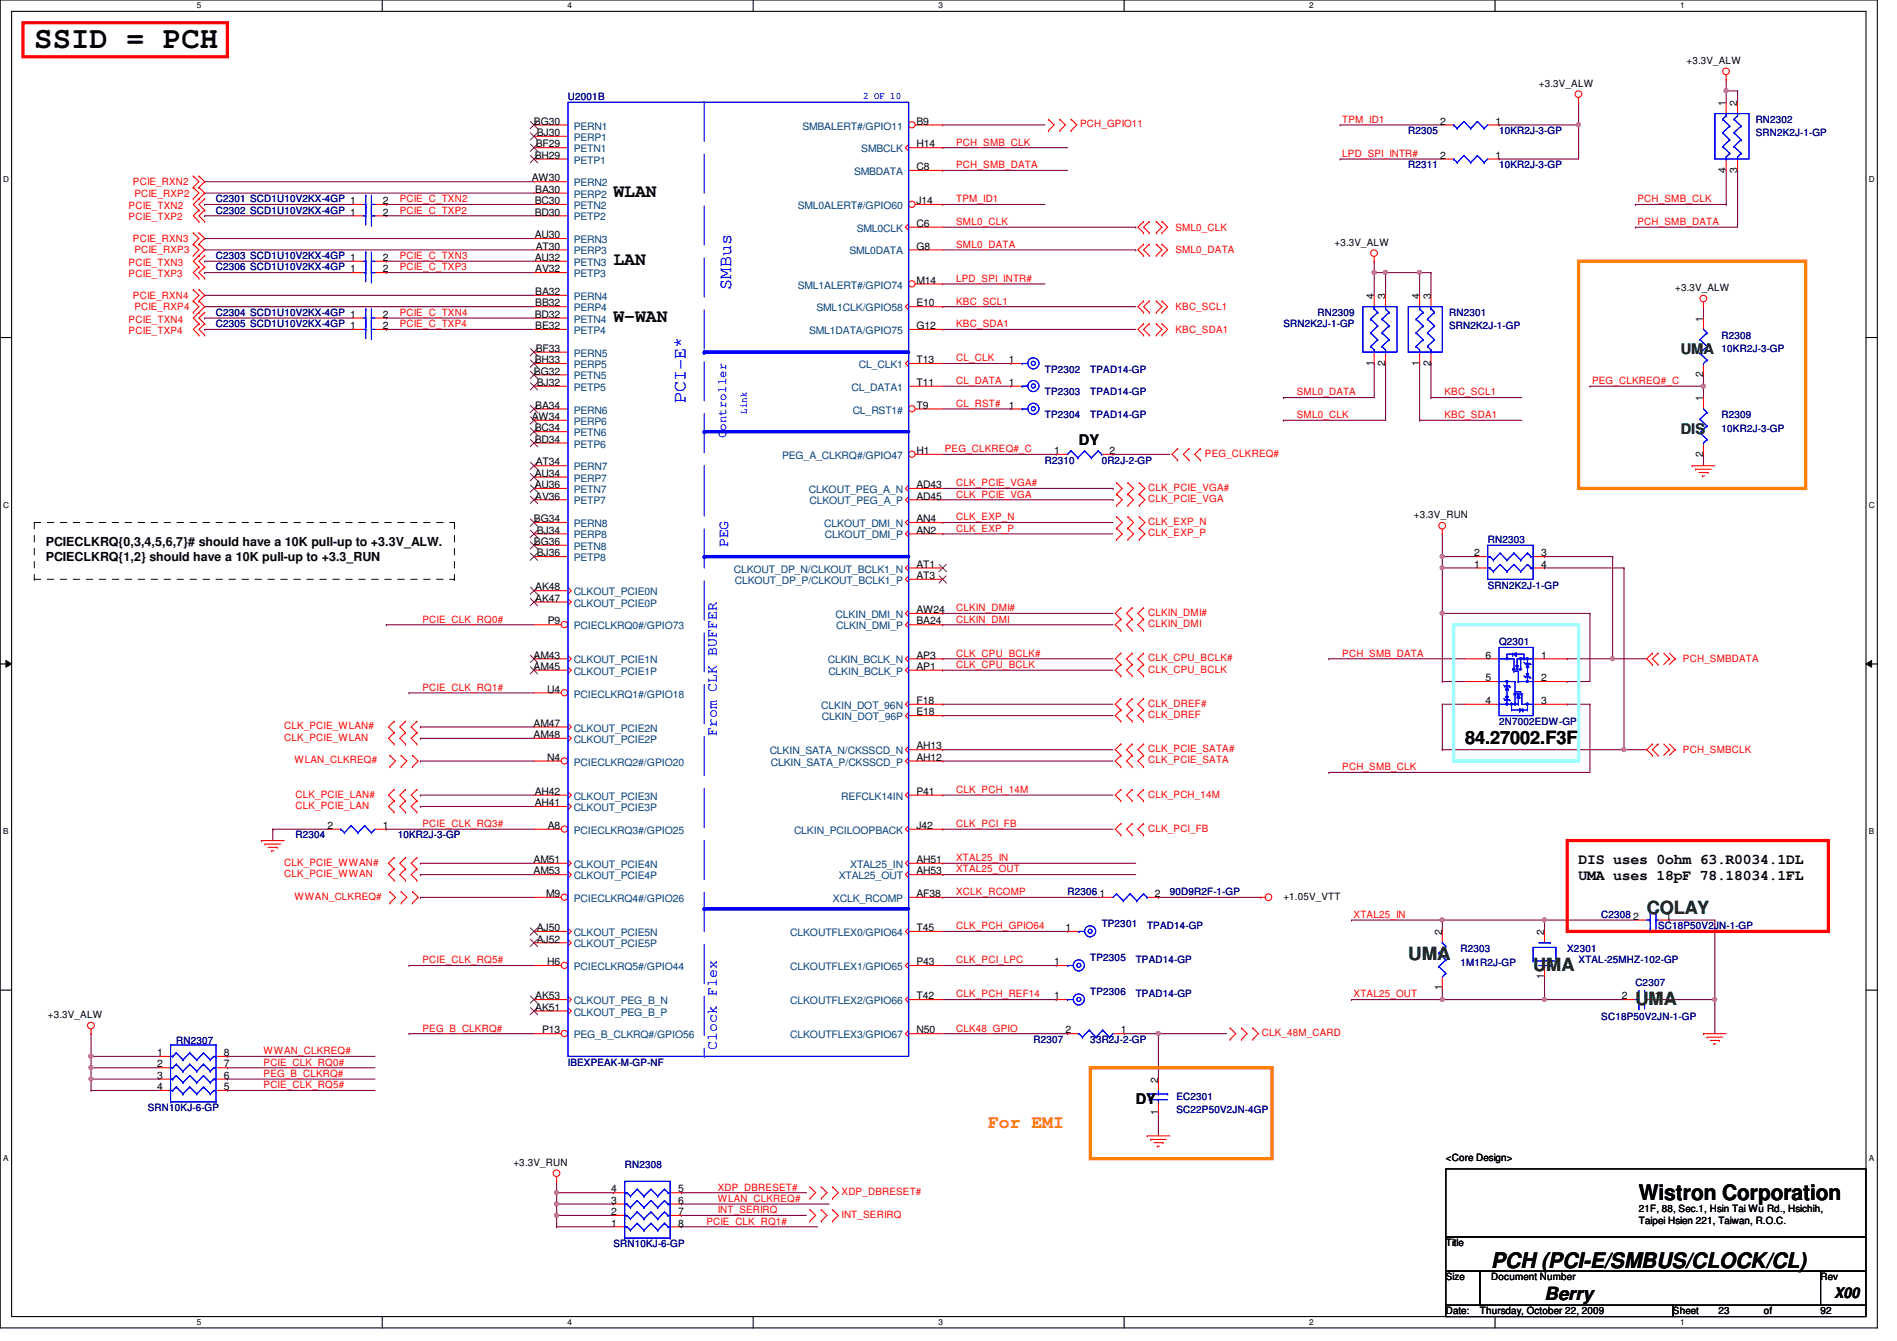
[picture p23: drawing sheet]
<svg xmlns="http://www.w3.org/2000/svg" width="297mm" height="210mm" viewBox="0 0 297 210" stroke-linecap="round" stroke-linejoin="round" font-family="sans-serif">
<defs><g id="words">
<text font-size="4.8" x="5.4" y="7.6">SSID = PCH</text>
<g font-size="3.3">
<text x="256.6" y="187.9">Wistron Corporation</text>
<text x="233.5" y="198.5">PCH (PCI-E/SMBUS/CLOCK/CL)</text>
</g>
<g font-size="2.8">
<text x="96.1" y="30.8">WLAN</text>
<text x="96.1" y="41.5">LAN</text>
<text x="96.1" y="50.4">W-WAN</text>
<text x="229.4" y="116.4">84.27002.F3F</text>
<text x="241.8" y="203.5">Berry</text>
</g>
<g font-size="2.8" fill="#00f">
<text x="114.5" y="45.3" transform="rotate(-90 114.5 45.3)">SMBus</text>
<text x="107.4" y="63.1" transform="rotate(-90 107.4 63.1)">PCI-E*</text>
</g>
<g font-size="2.8" fill="#008000">
<text x="257.8" y="143.1">COLAY</text>
<text x="220.5" y="150.2">UMA</text>
<text x="240.1" y="152">UMA</text>
<text x="256.1" y="157.3">UMA</text>
</g>
<text font-size="2.8" fill="#ff8000" x="154.7" y="176.6">For EMI</text>
<g font-size="2.3" fill="#008000">
<text x="263.2" y="55.5">UMA</text>
<text x="263.2" y="67.9">DIS</text>
</g>
<g font-size="2.3">
<text x="168.9" y="69.7">DY</text>
<text x="247.2" y="135.2">DIS uses 0ohm 63.R0034.1DL</text>
<text x="247.2" y="137.8">UMA uses 18pF 78.18034.1FL</text>
<text x="177.8" y="172.8">DY</text>
<text x="287.2" y="203.2">X00</text>
</g>
<g font-size="2.3" fill="#00f">
<text x="114" y="85.7" transform="rotate(-90 114 85.7)">PEG</text>
<text x="112.2" y="115.2" transform="rotate(-90 112.2 115.2)">From CLK BUFFER</text>
<text x="112.2" y="164.3" transform="rotate(-90 112.2 164.3)">Clock Flex</text>
</g>
<text font-size="1.9" fill="#00f" x="113.7" y="68.6" transform="rotate(-90 113.7 68.6)">Controller</text>
<g font-size="1.9">
<text x="7.2" y="85.4">PCIECLKRQ{0,3,4,5,6,7}# should have a 10K pull-up to +3.3V_ALW.</text>
<text x="7.2" y="87.8">PCIECLKRQ{1,2} should have a 10K pull-up to +3.3_RUN</text>
</g>
<g font-size="1.6">
<text x="264.1" y="10">+3.3V_ALW</text>
<text x="241" y="13.5">+3.3V_ALW</text>
<text x="270.3" y="16.6" transform="rotate(-90 270.3 16.6)">1</text>
<text x="272" y="16.6" transform="rotate(-90 272 16.6)">2</text>
<text x="83.6" y="19.5">BG30</text>
<text x="83.9" y="23.1">BF29</text>
<text x="84.1" y="21.3">BJ30</text>
<text x="143.5" y="19.5">B9</text>
<text x="143.5" y="23.1">H14</text>
<text x="225.5" y="19.5">2</text>
<text x="234.2" y="19.5">1</text>
<text x="83.3" y="28.4">AW30</text>
<text x="83.7" y="24.8">BH29</text>
<text x="143.5" y="26.6">C8</text>
<text x="225.5" y="24.8">2</text>
<text x="234.2" y="24.8">1</text>
<text x="270.3" y="27" transform="rotate(-90 270.3 27)">4</text>
<text x="272" y="27" transform="rotate(-90 272 27)">3</text>
<text x="59.9" y="33.7">2</text>
<text x="59.9" y="32">2</text>
<text x="83.7" y="32">BC30</text>
<text x="83.7" y="33.7">BD30</text>
<text x="83.8" y="30.2">BA30</text>
<text x="143.5" y="35.5">C6</text>
<text x="143.5" y="32">J14</text>
<text x="59.9" y="40.9">2</text>
<text x="83.7" y="37.3">AU30</text>
<text x="83.7" y="40.9">AU32</text>
<text x="83.9" y="39.1">AT30</text>
<text x="143.5" y="39.1">G8</text>
<text x="209" y="38.4">+3.3V_ALW</text>
<text x="59.9" y="42.6">2</text>
<text x="83.8" y="46.2">BA32</text>
<text x="83.8" y="48">BB32</text>
<text x="83.8" y="42.6">AV32</text>
<text x="143.5" y="44.4">M14</text>
<text x="143.5" y="48">E10</text>
<text x="215.1" y="46.8" transform="rotate(-90 215.1 46.8)">4</text>
<text x="216.9" y="46.8" transform="rotate(-90 216.9 46.8)">3</text>
<text x="222.2" y="46.8" transform="rotate(-90 222.2 46.8)">4</text>
<text x="224" y="46.8" transform="rotate(-90 224 46.8)">3</text>
<text x="262.3" y="45.6">+3.3V_ALW</text>
<text x="59.9" y="51.5">2</text>
<text x="59.9" y="49.7">2</text>
<text x="83.7" y="49.7">BD32</text>
<text x="83.8" y="51.5">BE32</text>
<text x="143.5" y="51.5">G12</text>
<text x="266.7" y="50.3" transform="rotate(-90 266.7 50.3)">1</text>
<text x="83.6" y="58.6">BG32</text>
<text x="83.7" y="56.9">BH33</text>
<text x="83.9" y="55.1">BF33</text>
<text x="143.5" y="56.9">T13</text>
<text x="157.9" y="56.9">1</text>
<text x="215.1" y="57.2" transform="rotate(-90 215.1 57.2)">1</text>
<text x="216.9" y="57.2" transform="rotate(-90 216.9 57.2)">2</text>
<text x="222.2" y="57.2" transform="rotate(-90 222.2 57.2)">1</text>
<text x="224" y="57.2" transform="rotate(-90 224 57.2)">2</text>
<text x="266.7" y="59" transform="rotate(-90 266.7 59)">2</text>
<text x="83.3" y="65.7">AW34</text>
<text x="83.8" y="64">BA34</text>
<text x="84.1" y="60.4">BJ32</text>
<text x="143.5" y="60.4">T11</text>
<text x="143.5" y="64">T9</text>
<text x="157.9" y="64">1</text>
<text x="266.7" y="62.8" transform="rotate(-90 266.7 62.8)">1</text>
<text x="83.7" y="67.5">BC34</text>
<text x="83.7" y="69.3">BD34</text>
<text x="143.5" y="71.1">H1</text>
<text x="165.1" y="71.1">1</text>
<text x="173.7" y="71.1">2</text>
<text x="266.7" y="71.5" transform="rotate(-90 266.7 71.5)">2</text>
<text x="83.7" y="74.6">AU34</text>
<text x="83.7" y="76.4">AU36</text>
<text x="83.9" y="72.9">AT34</text>
<text x="143.5" y="76.4">AD43</text>
<text x="83.6" y="81.7">BG34</text>
<text x="83.8" y="78.2">AV36</text>
<text x="84.1" y="83.5">BJ34</text>
<text x="143.5" y="78.2">AD45</text>
<text x="143.5" y="81.7">AN4</text>
<text x="143.5" y="83.5">AN2</text>
<text x="221.4" y="81.1">+3.3V_RUN</text>
<text x="83.6" y="85.3">BG36</text>
<text x="84.1" y="87.1">BJ36</text>
<text x="143.5" y="88.9">AT1</text>
<text x="230.8" y="88.9">1</text>
<text x="230.8" y="87.1">2</text>
<text x="241.3" y="87.1">3</text>
<text x="241.3" y="88.9">4</text>
<text x="83.8" y="92.4">AK48</text>
<text x="83.8" y="94.2">AK47</text>
<text x="143.5" y="96">AW24</text>
<text x="143.5" y="90.6">AT3</text>
<text x="85.8" y="97.7">P9</text>
<text x="143.5" y="97.7">BA24</text>
<text x="83.6" y="103.1">AM43</text>
<text x="83.6" y="104.9">AM45</text>
<text x="143.5" y="103.1">AP3</text>
<text x="143.5" y="104.9">AP1</text>
<text x="232.6" y="106.6">5</text>
<text x="232.6" y="103.1">6</text>
<text x="241.3" y="103.1">1</text>
<text x="241.3" y="106.6">2</text>
<text x="83.6" y="113.7">AM47</text>
<text x="85.7" y="108.4">U4</text>
<text x="143.5" y="110.2">F18</text>
<text x="143.5" y="112">E18</text>
<text x="232.6" y="110.2">4</text>
<text x="241.3" y="110.2">3</text>
<text x="83.6" y="115.5">AM48</text>
<text x="85.7" y="119.1">N4</text>
<text x="143.5" y="117.3">AH13</text>
<text x="143.5" y="119.1">AH12</text>
<text x="83.7" y="124.4">AH42</text>
<text x="143.5" y="124.4">P41</text>
<text x="51.3" y="129.8">2</text>
<text x="59.9" y="129.8">1</text>
<text x="83.7" y="126.2">AH41</text>
<text x="85.8" y="129.8">A8</text>
<text x="143.5" y="129.8">J42</text>
<text x="83.6" y="135.1">AM51</text>
<text x="83.6" y="136.9">AM53</text>
<text x="143.5" y="135.1">AH51</text>
<text x="143.5" y="136.9">AH53</text>
<text x="85.5" y="140.4">M9</text>
<text x="143.5" y="140.4">AF38</text>
<text x="172.2" y="140.4">1</text>
<text x="180.8" y="140.4">2</text>
<text x="201" y="140.8">+1.05V_VTT</text>
<text x="255.7" y="144">2</text>
<text x="260.9" y="144">1</text>
<text x="84.1" y="145.8">AJ50</text>
<text x="84.1" y="147.5">AJ52</text>
<text x="143.5" y="145.8">T45</text>
<text x="166.8" y="145.8">1</text>
<text x="225.8" y="146.3" transform="rotate(-90 225.8 146.3)">2</text>
<text x="241.8" y="146.3" transform="rotate(-90 241.8 146.3)">2</text>
<text x="85.7" y="151.1">H6</text>
<text x="143.5" y="151.1">P43</text>
<text x="165.1" y="151.1">1</text>
<text x="225.8" y="155" transform="rotate(-90 225.8 155)">1</text>
<text x="241.8" y="153.2" transform="rotate(-90 241.8 153.2)">1</text>
<text x="7.5" y="159.3">+3.3V_ALW</text>
<text x="83.8" y="158.2">AK51</text>
<text x="83.8" y="156.4">AK53</text>
<text x="84.9" y="161.8">P13</text>
<text x="143.5" y="156.4">T42</text>
<text x="143.5" y="161.8">N50</text>
<text x="165.1" y="156.4">1</text>
<text x="166.8" y="161.8">2</text>
<text x="175.5" y="161.8">1</text>
<text x="254" y="156.4">2</text>
<text x="259.1" y="156.4">1</text>
<text x="24.6" y="165.3">1</text>
<text x="24.6" y="167.1">2</text>
<text x="35" y="167.1">7</text>
<text x="35" y="165.3">8</text>
<text x="24.6" y="168.9">3</text>
<text x="24.6" y="170.6">4</text>
<text x="35" y="170.6">5</text>
<text x="35" y="168.9">6</text>
<text x="181.4" y="169.5" transform="rotate(-90 181.4 169.5)">2</text>
<text x="181.4" y="174.6" transform="rotate(-90 181.4 174.6)">1</text>
<text x="80.4" y="182.5">+3.3V_RUN</text>
<text x="226.4" y="181.7">&lt;Core Design&gt;</text>
<text x="95.7" y="192">1</text>
<text x="95.7" y="190.2">2</text>
<text x="95.7" y="188.4">3</text>
<text x="95.7" y="186.6">4</text>
<text x="106.2" y="186.6">5</text>
<text x="106.2" y="188.4">6</text>
<text x="106.2" y="190.2">7</text>
<text x="106.2" y="192">8</text>
<text x="256.6" y="189.7">21F, 88, Sec.1, Hsin Tai Wu Rd., Hsichih,</text>
<text x="256.6" y="191.6">Taipei Hsien 221, Taiwan, R.O.C.</text>
<text x="226.4" y="195.1">Title</text>
<text x="226.4" y="200.4">Size</text>
<text x="233.5" y="200.4">Document Number</text>
<text x="285.1" y="200.4">Rev</text>
<text x="226.4" y="205.7">Date:</text>
<text x="231.7" y="205.7">Thursday, October 22, 2009</text>
<text x="262" y="205.7">Sheet</text>
<text x="269.1" y="205.7">23</text>
<text x="276.2" y="205.7">of</text>
<text x="285.1" y="205.7">92</text>
</g>
<g font-size="1.6" fill="#000080">
<text x="88.9" y="15.7">U2001B</text>
<text x="220.5" y="21">R2305</text>
<text x="234.7" y="21">10KR2J-3-GP</text>
<text x="274.9" y="19.2">RN2302</text>
<text x="274.9" y="21.3">SRN2K2J-1-GP</text>
<text x="220.5" y="26.3">R2311</text>
<text x="234.7" y="26.3">10KR2J-3-GP</text>
<text x="33.8" y="33.4">C2302 SCD1U10V2KX-4GP 1</text>
<text x="33.8" y="31.7">C2301 SCD1U10V2KX-4GP 1</text>
<text x="33.8" y="40.6">C2303 SCD1U10V2KX-4GP 1</text>
<text x="33.8" y="42.3">C2306 SCD1U10V2KX-4GP 1</text>
<text x="33.8" y="51.2">C2305 SCD1U10V2KX-4GP 1</text>
<text x="33.8" y="49.4">C2304 SCD1U10V2KX-4GP 1</text>
<text x="201" y="51.2">SRN2K2J-1-GP</text>
<text x="206.3" y="49.4">RN2309</text>
<text x="226.9" y="49.4">RN2301</text>
<text x="226.9" y="51.6">SRN2K2J-1-GP</text>
<text x="269.6" y="53">R2308</text>
<text x="163.6" y="58.3">TP2302</text>
<text x="170.7" y="58.3">TPAD14-GP</text>
<text x="269.6" y="55.1">10KR2J-3-GP</text>
<text x="163.6" y="61.9">TP2303</text>
<text x="163.6" y="65.4">TP2304</text>
<text x="170.7" y="61.9">TPAD14-GP</text>
<text x="170.7" y="65.4">TPAD14-GP</text>
<text x="269.6" y="65.4">R2309</text>
<text x="269.6" y="67.6">10KR2J-3-GP</text>
<text x="163.6" y="72.6">R2310</text>
<text x="172.5" y="72.6">0R2J-2-GP</text>
<text x="233" y="85">RN2303</text>
<text x="233" y="92.1">SRN2K2J-1-GP</text>
<text x="234.7" y="101">Q2301</text>
<text x="234.7" y="113.5">2N7002EDW-GP</text>
<text x="46.3" y="131.2">R2304</text>
<text x="62.3" y="131.2">10KR2J-3-GP</text>
<text x="167.2" y="140.1">R2306</text>
<text x="183.2" y="140.1">90D9R2F-1-GP</text>
<text x="250.7" y="143.7">C2308</text>
<text x="172.5" y="145.1">TP2301</text>
<text x="179.6" y="145.5">TPAD14-GP</text>
<text x="228.7" y="149">R2303</text>
<text x="245.4" y="149">X2301</text>
<text x="259.6" y="145.5">SC18P50V2JN-1-GP</text>
<text x="170.7" y="150.5">TP2305</text>
<text x="170.7" y="155.8">TP2306</text>
<text x="177.8" y="150.8">TPAD14-GP</text>
<text x="228.7" y="151.1">1M1R2J-GP</text>
<text x="247.2" y="150.8">XTAL-25MHZ-102-GP</text>
<text x="256.1" y="154.3">C2307</text>
<text x="177.8" y="156.1">TPAD14-GP</text>
<text x="250.7" y="159.7">SC18P50V2JN-1-GP</text>
<text x="27.6" y="163.4">RN2307</text>
<text x="88.9" y="166.8">IBEXPEAK-M-GP-NF</text>
<text x="161.8" y="163.2">R2307</text>
<text x="170.7" y="163.2">33R2J-2-GP</text>
<text x="23.2" y="173.9">SRN10KJ-6-GP</text>
<text x="184.2" y="172.1">EC2301</text>
<text x="184.2" y="174.2">SC22P50V2JN-4GP</text>
<text x="97.8" y="182.8">RN2308</text>
<text x="96.1" y="195.2">SRN10KJ-6-GP</text>
</g>
<g font-size="1.6" fill="#00f">
<text x="135.2" y="15.5">2 OF 10</text>
<text x="117" y="64.7" transform="rotate(-90 117 64.7)">Link</text>
</g>
<g font-size="1.6" fill="#004080">
<text x="89.8" y="20.3">PERN1</text>
<text x="89.8" y="22.1">PERP1</text>
<text x="89.8" y="23.8">PETN1</text>
<text x="125.6" y="20.3">SMBALERT#/GPIO11</text>
<text x="134.9" y="23.8">SMBCLK</text>
<text x="89.8" y="29.2">PERN2</text>
<text x="89.8" y="25.6">PETP1</text>
<text x="133.7" y="27.4">SMBDATA</text>
<text x="89.8" y="30.9">PERP2</text>
<text x="89.8" y="32.7">PETN2</text>
<text x="89.8" y="34.5">PETP2</text>
<text x="124.9" y="32.7">SML0ALERT#/GPIO60</text>
<text x="89.8" y="38.1">PERN3</text>
<text x="89.8" y="39.8">PERP3</text>
<text x="89.8" y="41.6">PETN3</text>
<text x="133" y="39.8">SML0DATA</text>
<text x="134.2" y="36.3">SML0CLK</text>
<text x="89.8" y="46.9">PERN4</text>
<text x="89.8" y="43.4">PETP3</text>
<text x="124.9" y="45.2">SML1ALERT#/GPIO74</text>
<text x="89.8" y="48.7">PERP4</text>
<text x="89.8" y="50.5">PETN4</text>
<text x="89.8" y="52.3">PETP4</text>
<text x="126.7" y="52.3">SML1DATA/GPIO75</text>
<text x="127.8" y="48.7">SML1CLK/GPIO58</text>
<text x="89.8" y="55.8">PERN5</text>
<text x="89.8" y="57.6">PERP5</text>
<text x="89.8" y="59.4">PETN5</text>
<text x="134.5" y="57.6">CL_CLK1</text>
<text x="89.8" y="64.7">PERN6</text>
<text x="89.8" y="61.2">PETP5</text>
<text x="133.3" y="61.2">CL_DATA1</text>
<text x="133.5" y="64.7">CL_RST1#</text>
<text x="89.8" y="66.5">PERP6</text>
<text x="89.8" y="68.3">PETN6</text>
<text x="89.8" y="70.1">PETP6</text>
<text x="122.5" y="71.8">PEG_A_CLKRQ#/GPIO47</text>
<text x="89.8" y="73.6">PERN7</text>
<text x="89.8" y="75.4">PERP7</text>
<text x="89.8" y="77.2">PETN7</text>
<text x="126.7" y="77.2">CLKOUT_PEG_A_N</text>
<text x="89.8" y="82.5">PERN8</text>
<text x="89.8" y="79">PETP7</text>
<text x="126.7" y="79">CLKOUT_PEG_A_P</text>
<text x="129.1" y="82.5">CLKOUT_DMI_N</text>
<text x="89.8" y="84.3">PERP8</text>
<text x="89.8" y="86.1">PETN8</text>
<text x="89.8" y="87.8">PETP8</text>
<text x="114.9" y="89.6">CLKOUT_DP_N/CLKOUT_BCLK1_N</text>
<text x="129.2" y="84.3">CLKOUT_DMI_P</text>
<text x="89.8" y="93.2">CLKOUT_PCIE0N</text>
<text x="89.8" y="95">CLKOUT_PCIE0P</text>
<text x="115.1" y="91.4">CLKOUT_DP_P/CLKOUT_BCLK1_P</text>
<text x="89.8" y="98.5">PCIECLKRQ0#/GPIO73</text>
<text x="130.8" y="96.7">CLKIN_DMI_N</text>
<text x="130.9" y="98.5">CLKIN_DMI_P</text>
<text x="89.8" y="103.8">CLKOUT_PCIE1N</text>
<text x="89.8" y="105.6">CLKOUT_PCIE1P</text>
<text x="129.6" y="103.8">CLKIN_BCLK_N</text>
<text x="129.7" y="105.6">CLKIN_BCLK_P</text>
<text x="89.8" y="109.2">PCIECLKRQ1#/GPIO18</text>
<text x="128.6" y="111">CLKIN_DOT_96N</text>
<text x="128.7" y="112.7">CLKIN_DOT_96P</text>
<text x="89.8" y="114.5">CLKOUT_PCIE2N</text>
<text x="89.8" y="116.3">CLKOUT_PCIE2P</text>
<text x="89.8" y="119.8">PCIECLKRQ2#/GPIO20</text>
<text x="120.5" y="118.1">CLKIN_SATA_N/CKSSCD_N</text>
<text x="120.7" y="119.8">CLKIN_SATA_P/CKSSCD_P</text>
<text x="89.8" y="125.2">CLKOUT_PCIE3N</text>
<text x="131.7" y="125.2">REFCLK14IN</text>
<text x="89.8" y="127">CLKOUT_PCIE3P</text>
<text x="89.8" y="130.5">PCIECLKRQ3#/GPIO25</text>
<text x="124.3" y="130.5">CLKIN_PCILOOPBACK</text>
<text x="89.8" y="135.8">CLKOUT_PCIE4N</text>
<text x="89.8" y="137.6">CLKOUT_PCIE4P</text>
<text x="131.4" y="137.6">XTAL25_OUT</text>
<text x="133.1" y="135.8">XTAL25_IN</text>
<text x="89.8" y="141.2">PCIECLKRQ4#/GPIO26</text>
<text x="130.4" y="141.2">XCLK_RCOMP</text>
<text x="89.8" y="146.5">CLKOUT_PCIE5N</text>
<text x="89.8" y="148.3">CLKOUT_PCIE5P</text>
<text x="123.7" y="146.5">CLKOUTFLEX0/GPIO64</text>
<text x="89.8" y="151.8">PCIECLKRQ5#/GPIO44</text>
<text x="123.7" y="151.8">CLKOUTFLEX1/GPIO65</text>
<text x="89.8" y="159">CLKOUT_PEG_B_P</text>
<text x="89.8" y="157.2">CLKOUT_PEG_B_N</text>
<text x="123.7" y="157.2">CLKOUTFLEX2/GPIO66</text>
<text x="89.8" y="162.5">PEG_B_CLKRQ#/GPIO56</text>
<text x="123.7" y="162.5">CLKOUTFLEX3/GPIO67</text>
</g>
<g font-size="1.6" fill="#f00">
<text x="149.7" y="22.8">PCH_SMB_CLK</text>
<text x="169.1" y="19.9">PCH_GPIO11</text>
<text x="210.2" y="19.2">TPM_ID1</text>
<text x="20.8" y="29">PCIE_RXN2</text>
<text x="149.7" y="26.3">PCH_SMB_DATA</text>
<text x="210.2" y="24.6">LPD_SPI_INTR#</text>
<text x="20.1" y="32.7">PCIE_TXN2</text>
<text x="20.1" y="34.5">PCIE_TXP2</text>
<text x="21" y="30.8">PCIE_RXP2</text>
<text x="62.6" y="33.4">PCIE_C_TXP2</text>
<text x="62.6" y="31.7">PCIE_C_TXN2</text>
<text x="149.7" y="31.7">TPM_ID1</text>
<text x="149.7" y="35.2">SML0_CLK</text>
<text x="256.4" y="35.2">PCH_SMB_DATA</text>
<text x="256.4" y="31.7">PCH_SMB_CLK</text>
<text x="20.1" y="41.6">PCIE_TXN3</text>
<text x="20.8" y="37.9">PCIE_RXN3</text>
<text x="21" y="39.7">PCIE_RXP3</text>
<text x="62.6" y="40.6">PCIE_C_TXN3</text>
<text x="149.7" y="38.8">SML0_DATA</text>
<text x="184.1" y="36.1">SML0_CLK</text>
<text x="184.1" y="39.7">SML0_DATA</text>
<text x="20.1" y="43.4">PCIE_TXP3</text>
<text x="20.8" y="46.8">PCIE_RXN4</text>
<text x="62.6" y="42.3">PCIE_C_TXP3</text>
<text x="149.7" y="44.1">LPD_SPI_INTR#</text>
<text x="149.7" y="47.7">KBC_SCL1</text>
<text x="20.1" y="50.5">PCIE_TXN4</text>
<text x="20.1" y="52.3">PCIE_TXP4</text>
<text x="21" y="48.6">PCIE_RXP4</text>
<text x="62.6" y="51.2">PCIE_C_TXP4</text>
<text x="62.6" y="49.4">PCIE_C_TXN4</text>
<text x="149.7" y="51.2">KBC_SDA1</text>
<text x="184.1" y="52.1">KBC_SDA1</text>
<text x="184.1" y="48.6">KBC_SCL1</text>
<text x="149.7" y="56.6">CL_CLK</text>
<text x="149.7" y="60.1">CL_DATA 1</text>
<text x="149.7" y="63.7">CL_RST#</text>
<text x="203.1" y="61.9">SML0_DATA</text>
<text x="203.1" y="65.4">SML0_CLK</text>
<text x="226.2" y="65.4">KBC_SDA1</text>
<text x="226.2" y="61.9">KBC_SCL1</text>
<text x="249.3" y="60.1">PEG_CLKREQ#_C</text>
<text x="148" y="70.8">PEG_CLKREQ#_C</text>
<text x="188.7" y="71.5">PEG_CLKREQ#</text>
<text x="149.7" y="76.1">CLK_PCIE_VGA#</text>
<text x="149.7" y="77.9">CLK_PCIE_VGA</text>
<text x="179.8" y="76.8">CLK_PCIE_VGA#</text>
<text x="149.7" y="81.4">CLK_EXP_N</text>
<text x="149.7" y="83.2">CLK_EXP_P</text>
<text x="179.8" y="82.2">CLK_EXP_N</text>
<text x="179.8" y="83.9">CLK_EXP_P</text>
<text x="179.8" y="78.6">CLK_PCIE_VGA</text>
<text x="149.7" y="95.7">CLKIN_DMI#</text>
<text x="66.2" y="97.5">PCIE_CLK_RQ0#</text>
<text x="149.7" y="97.5">CLKIN_DMI</text>
<text x="179.8" y="98.2">CLKIN_DMI</text>
<text x="179.8" y="96.4">CLKIN_DMI#</text>
<text x="149.7" y="104.6">CLK_CPU_BCLK</text>
<text x="149.7" y="102.8">CLK_CPU_BCLK#</text>
<text x="179.8" y="105.3">CLK_CPU_BCLK</text>
<text x="179.8" y="103.5">CLK_CPU_BCLK#</text>
<text x="210.2" y="102.8">PCH_SMB_DATA</text>
<text x="263.5" y="103.7">PCH_SMBDATA</text>
<text x="66.2" y="108.1">PCIE_CLK_RQ1#</text>
<text x="179.8" y="112.4">CLK_DREF</text>
<text x="179.8" y="110.6">CLK_DREF#</text>
<text x="44.5" y="114.2">CLK_PCIE_WLAN#</text>
<text x="44.5" y="116">CLK_PCIE_WLAN</text>
<text x="46.1" y="119.5">WLAN_CLKREQ#</text>
<text x="179.8" y="119.5">CLK_PCIE_SATA</text>
<text x="179.8" y="117.7">CLK_PCIE_SATA#</text>
<text x="263.5" y="117.9">PCH_SMBCLK</text>
<text x="46.3" y="124.8">CLK_PCIE_LAN#</text>
<text x="149.7" y="124.1">CLK_PCH_14M</text>
<text x="179.8" y="124.8">CLK_PCH_14M</text>
<text x="210.2" y="120.6">PCH_SMB_CLK</text>
<text x="46.3" y="126.6">CLK_PCIE_LAN</text>
<text x="66.2" y="129.5">PCIE_CLK_RQ3#</text>
<text x="149.7" y="129.5">CLK_PCI_FB</text>
<text x="179.8" y="130.2">CLK_PCI_FB</text>
<text x="44.5" y="135.5">CLK_PCIE_WWAN#</text>
<text x="44.5" y="137.3">CLK_PCIE_WWAN</text>
<text x="149.7" y="134.8">XTAL25_IN</text>
<text x="149.7" y="136.6">XTAL25_OUT</text>
<text x="46.1" y="140.8">WWAN_CLKREQ#</text>
<text x="149.7" y="140.1">XCLK_RCOMP</text>
<text x="212" y="143.7">XTAL25_IN</text>
<text x="149.7" y="145.5">CLK_PCH_GPIO64</text>
<text x="66.2" y="150.8">PCIE_CLK_RQ5#</text>
<text x="149.7" y="150.8">CLK_PCI_LPC</text>
<text x="66.2" y="161.5">PEG_B_CLKRQ#</text>
<text x="149.7" y="156.1">CLK_PCH_REF14</text>
<text x="149.7" y="161.5">CLK48_GPIO</text>
<text x="212" y="156.1">XTAL25_OUT</text>
<text x="41.3" y="165">WWAN_CLKREQ#</text>
<text x="41.3" y="166.8">PCIE_CLK_RQ0#</text>
<text x="197.6" y="162.2">CLK_48M_CARD</text>
<text x="41.3" y="170.3">PCIE_CLK_RQ5#</text>
<text x="41.3" y="168.6">PEG_B_CLKRQ#</text>
<text x="110.6" y="191.7">PCIE_CLK_RQ1#</text>
<text x="112.4" y="188.1">WLAN_CLKREQ#</text>
<text x="112.4" y="189.9">INT_SERIRQ</text>
<text x="112.4" y="186.4">XDP_DBRESET#</text>
<text x="131.8" y="190.6">INT_SERIRQ</text>
<text x="131.8" y="187.1">XDP_DBRESET#</text>
</g>
<g font-size="1.3">
<text x="30.8" y="1.3">5</text>
<text x="88.9" y="1.3">4</text>
<text x="146.9" y="1.3">3</text>
<text x="205" y="1.3">2</text>
<text x="263.1" y="1.3">1</text>
<text x=".5" y="28.4">D</text>
<text x="292.6" y="28.4">D</text>
<text x=".5" y="79.5">C</text>
<text x="292.6" y="79.5">C</text>
<text x=".5" y="130.6">B</text>
<text x="292.6" y="130.6">B</text>
<text x=".5" y="181.7">A</text>
<text x="292.6" y="181.7">A</text>
<text x="30.8" y="207.4">5</text>
<text x="88.9" y="207.4">4</text>
<text x="146.9" y="207.4">3</text>
<text x="205" y="207.4">2</text>
<text x="263.1" y="207.4">1</text>
</g>
</g></defs>
<path d="M0 0h294v207.9h-294zM1.8 1.8h290.4v204.3h-290.4z" fill="none" stroke="#000" stroke-width=".17"/>
<g fill="#fff">
<path d="M30.8 .2h.7v1.4h-.7z"/>
<path d="M30.8 206.2h.7v1.4h-.7z"/>
</g>
<path d="M59.9 0v1.8M59.9 206.1v1.8" fill="none" stroke="#000" stroke-width=".17"/>
<g fill="#fff">
<path d="M88.9 .2h.6v1.4h-.6z"/>
<path d="M88.9 206.2h.6v1.4h-.6z"/>
</g>
<path d="M117.9 0v1.8M117.9 206.1v1.8" fill="none" stroke="#000" stroke-width=".17"/>
<g fill="#fff">
<path d="M146.9 .2h.7v1.4h-.7z"/>
<path d="M146.9 206.2h.7v1.4h-.7z"/>
</g>
<path d="M176 0v1.8M176 206.1v1.8" fill="none" stroke="#000" stroke-width=".17"/>
<g fill="#fff">
<path d="M205 .2h.7v1.4h-.7z"/>
<path d="M205 206.2h.7v1.4h-.7z"/>
</g>
<path d="M234.1 0v1.8M234.1 206.1v1.8" fill="none" stroke="#000" stroke-width=".17"/>
<g fill="#fff">
<path d="M263.1 .2h.7v1.4h-.7z"/>
<path d="M263.1 206.2h.7v1.4h-.7z"/>
<path d="M.5 27.3h.9v1.4h-.9z"/>
<path d="M292.6 27.3h.9v1.4h-.9z"/>
<path d="M.5 78.4h.9v1.4h-.9z"/>
<path d="M292.6 78.4h.9v1.4h-.9z"/>
</g>
<path d="M0 52.8h1.8M292.2 52.8h1.8" fill="none" stroke="#000" stroke-width=".17"/>
<g fill="#fff">
<path d="M.5 129.5h.8v1.4h-.8z"/>
<path d="M292.6 129.5h.9v1.4h-.9z"/>
</g>
<path d="M0 103.9h1.8M292.2 103.9h1.8" fill="none" stroke="#000" stroke-width=".17"/>
<path d="M.9 103.4l.9 .5-.9 .5zM292.2 103.9l.9-.5v1z" fill="#000"/>
<path d="M.9 103.4l.9 .5-.9 .5zM292.2 103.9l.9-.5v1z" fill="none" stroke="#000" stroke-width=".16"/>
<g fill="#fff">
<path d="M.5 180.5h.8v1.4h-.8z"/>
<path d="M292.6 180.5h.9v1.4h-.9z"/>
</g>
<path d="M0 155h1.8M292.2 155h1.8" fill="none" stroke="#000" stroke-width=".17"/>
<g fill="none" stroke="#800040" stroke-width=".17">
<path d="M147.6 19.6h.1M147.6 19.6h16M147.6 26.7h.1M147.6 23.1h.1M147.6 32h.1M147.6 26.7h19.6M147.6 23.1h19.6M147.6 32h16M147.6 44.4h.1M147.6 48h.1M147.6 51.6h.1M147.6 44.4h16"/>
<path d="M147.6 48h30.2M147.6 51.6h30.2M147.6 81.8h.1M147.6 83.6h.1M147.6 81.8h26.7M147.6 83.6h26.7M147.6 124.5h.1M147.6 129.8h.1M147.6 124.5h26.7M147.6 129.8h26.7M147.6 140.5h.1M147.6 140.5h24.9"/>
<path d="M181.4 140.5h.1M181.4 140.5h16M241.8 152.9h.1M241.8 144h.1M241.8 144v1.8M241.8 152.9v3.6M259.6 156.5h.1M259.6 156.5h8.9M268.5 144h.1M268.5 156.5h.1M268.5 144v17.8"/>
</g>
<circle cx="268.5" cy="156.4" r=".32" fill="#f0f"/>
<circle cx="268.5" cy="156.4" r=".32" fill="none" stroke="#f0f" stroke-width=".17"/>
<path d="M270.3 14.2h.1M270.3 14.2v1.8M147.6 135.1h.1M147.6 136.9h.1M147.6 135.1h30.2M147.6 136.9h30.2" fill="none" stroke="#800040" stroke-width=".17"/>
<circle cx="270.3" cy="14.2" r=".32" fill="#f0f"/>
<circle cx="270.3" cy="14.2" r=".32" fill="none" stroke="#f0f" stroke-width=".17"/>
<g fill="none" stroke="#800040" stroke-width=".17">
<path d="M270.3 14.2h.1M270.3 14.2h1.8M272.1 14.2h.1M272.1 14.2v1.8M147.6 35.6h30.2M147.6 39.1h30.2M177.8 35.6h.1M177.8 39.1h.1M256.1 35.6h.1M256.1 32h.1M256.1 32h14.2M270.3 32h.1"/>
<path d="M270.3 26.7v5.3M272.1 26.7h.1M272.1 26.7v8.9h-16M147.6 56.9h10.7M158.3 56.9h.1M215.2 42.7h.1M215.2 42.7v3.5M147.6 60.5h10.7M147.6 64h10.7M158.3 60.5h.1M158.3 64h.1M147.6 151.1h17.8"/>
<path d="M147.6 145.8h19.6M147.6 156.5h17.8M165.4 151.1h.1M165.4 156.5h.1M167.2 145.8h.1"/>
</g>
<circle cx="215.2" cy="42.6" r=".32" fill="#f0f"/>
<circle cx="215.2" cy="42.6" r=".32" fill="none" stroke="#f0f" stroke-width=".17"/>
<path d="M217 42.7h.1M217 42.7v3.5" fill="none" stroke="#800040" stroke-width=".17"/>
<circle cx="216.9" cy="42.6" r=".32" fill="#f0f"/>
<circle cx="216.9" cy="42.6" r=".32" fill="none" stroke="#f0f" stroke-width=".17"/>
<path d="M217 42.7h.1M217 42.7h5.3M222.3 42.7h.1M222.3 42.7v3.5" fill="none" stroke="#800040" stroke-width=".17"/>
<circle cx="222.3" cy="42.6" r=".32" fill="#f0f"/>
<circle cx="222.3" cy="42.6" r=".32" fill="none" stroke="#f0f" stroke-width=".17"/>
<path d="M222.3 42.7h.1M222.3 42.7h1.8M224.1 42.7h.1M224.1 42.7v3.5" fill="none" stroke="#800040" stroke-width=".17"/>
<circle cx="222.3" cy="42.6" r=".32" fill="#f0f"/>
<circle cx="222.3" cy="42.6" r=".32" fill="none" stroke="#f0f" stroke-width=".17"/>
<g fill="none" stroke="#800040" stroke-width=".17">
<path d="M222.3 56.9h.1M222.3 56.9v8.9M224.1 56.9h.1M224.1 56.9v5.3M60.5 97.8h.1M60.5 97.8h23.1M147.6 96h.1M147.6 97.8h.1M147.6 96h26.7M147.6 97.8h26.7M147.6 112h.1M147.6 110.2h.1"/>
<path d="M147.6 104.9h.1M147.6 103.1h.1M147.6 112h26.7M147.6 110.2h26.7M147.6 104.9h26.7M147.6 103.1h26.7M14.3 161.8h.1M14.3 167.1h.1M14.3 161.8v3.6M14.3 167.1h10.6"/>
</g>
<circle cx="14.2" cy="167.1" r=".32" fill="#f0f"/>
<circle cx="14.2" cy="167.1" r=".32" fill="none" stroke="#f0f" stroke-width=".17"/>
<path d="M14.3 165.4h.1M14.3 165.4h10.6" fill="none" stroke="#800040" stroke-width=".17"/>
<circle cx="14.2" cy="165.3" r=".32" fill="#f0f"/>
<circle cx="14.2" cy="165.3" r=".32" fill="none" stroke="#f0f" stroke-width=".17"/>
<path d="M14.3 165.4h.1M14.3 165.4v1.7" fill="none" stroke="#800040" stroke-width=".17"/>
<circle cx="14.2" cy="165.3" r=".32" fill="#f0f"/>
<circle cx="14.2" cy="165.3" r=".32" fill="none" stroke="#f0f" stroke-width=".17"/>
<path d="M254.3 117.3h.1M254.3 117.3h3.5" fill="none" stroke="#800040" stroke-width=".17"/>
<circle cx="254.3" cy="117.3" r=".32" fill="#f0f"/>
<circle cx="254.3" cy="117.3" r=".32" fill="none" stroke="#f0f" stroke-width=".17"/>
<g fill="none" stroke="#800040" stroke-width=".17">
<path d="M225.8 96h.1M225.8 96v10.7M249 96h.1M249 96v10.7h-3.6M208.1 103.1h.1M208.1 103.1h21.3M225.8 106.7h.1M225.8 110.2h.1M225.8 106.7h3.6M225.8 110.2v7.1M225.8 110.2h3.6M245.4 106.7h.1"/>
<path d="M245.4 110.2h.1M245.4 110.2h3.6M249 110.2h.1M249 110.2v10.7h-40.9M252.5 103.1h.1M252.5 103.1h5.3M208.1 120.9h.1"/>
</g>
<circle cx="252.5" cy="103.1" r=".32" fill="#f0f"/>
<circle cx="252.5" cy="103.1" r=".32" fill="none" stroke="#f0f" stroke-width=".17"/>
<path d="M14.3 168.9h.1M14.3 168.9h10.6" fill="none" stroke="#800040" stroke-width=".17"/>
<circle cx="14.2" cy="168.9" r=".32" fill="#f0f"/>
<circle cx="14.2" cy="168.9" r=".32" fill="none" stroke="#f0f" stroke-width=".17"/>
<g fill="none" stroke="#800040" stroke-width=".17">
<path d="M270.3 12.4h.1M270.3 12.4v1.8M32 33.8h.1M32 30.2h.1M32 28.4h.1M32 39.1h.1M32 37.3h.1M32 33.8h23.2M32 30.2h51.6M32 28.4h51.6M32 39.1h51.6M32 37.3h51.6"/>
<path d="M60.5 33.8h.1M60.5 32h.1M60.5 33.8h23.1M60.5 32h23.1M32 40.9h.1M32 42.7h.1M32 40.9h23.2M32 42.7h23.2M60.5 42.7h.1M60.5 40.9h.1M60.5 40.9h23.1M60.5 42.7h23.1"/>
<path d="M215.2 42.7h.1M215.2 42.7h1.8M222.3 65.8h.1M222.3 65.8h16M224.1 62.2h.1M224.1 62.2h14.2M14.3 167.1h.1M14.3 170.7h.1M14.3 168.9h.1M14.3 167.1v3.6M14.3 170.7h10.6"/>
</g>
<circle cx="216.9" cy="42.6" r=".32" fill="#f0f"/>
<circle cx="216.9" cy="42.6" r=".32" fill="none" stroke="#f0f" stroke-width=".17"/>
<path d="M225.8 87.1h.1M225.8 83.6h.1M225.8 88.9h.1M225.8 87.1h5.4M225.8 83.6v5.3M225.8 88.9h5.4M252.5 87.1h.1M252.5 87.1v16h-7.1M254.3 88.9h.1M254.3 88.9v28.4h-28.5M225.8 117.3h.1M245.4 103.1h.1" fill="none" stroke="#800040" stroke-width=".17"/>
<circle cx="225.8" cy="87.1" r=".32" fill="#f0f"/>
<circle cx="225.8" cy="87.1" r=".32" fill="none" stroke="#f0f" stroke-width=".17"/>
<path d="M225.8 96h.1M225.8 96h23.2" fill="none" stroke="#800040" stroke-width=".17"/>
<circle cx="225.8" cy="96" r=".32" fill="#f0f"/>
<circle cx="225.8" cy="96" r=".32" fill="none" stroke="#f0f" stroke-width=".17"/>
<path d="M225.8 88.9h.1M225.8 88.9v7.1" fill="none" stroke="#800040" stroke-width=".17"/>
<circle cx="225.8" cy="88.9" r=".32" fill="#f0f"/>
<circle cx="225.8" cy="88.9" r=".32" fill="none" stroke="#f0f" stroke-width=".17"/>
<path d="M181.4 161.8h.1M181.4 161.8h10.7" fill="none" stroke="#800040" stroke-width=".17"/>
<circle cx="181.4" cy="161.8" r=".32" fill="#f0f"/>
<circle cx="181.4" cy="161.8" r=".32" fill="none" stroke="#f0f" stroke-width=".17"/>
<g fill="none" stroke="#800040" stroke-width=".17">
<path d="M147.6 76.5h26.7M147.6 78.2h26.7M174.3 76.5h.1M174.3 78.2h.1M65.8 115.6h.1M65.8 113.8h.1M65.8 119.1h.1M65.8 115.6h17.8M65.8 113.8h17.8M65.8 119.1h17.8M42.7 129.8h.1M42.7 129.8h8.9"/>
<path d="M42.7 129.8v1.8M60.5 129.8h.1M60.5 129.8h23.1M65.8 126.2h.1M65.8 124.5h.1M65.8 126.2h17.8M65.8 124.5h17.8M64 161.8h.1M64 161.8h19.6M87.2 186.7h.1M87.2 184.9v1.8M87.2 188.5h8.9"/>
<path d="M96.1 188.5h.1"/>
</g>
<circle cx="87.1" cy="188.4" r=".32" fill="#f0f"/>
<circle cx="87.1" cy="188.4" r=".32" fill="none" stroke="#f0f" stroke-width=".17"/>
<path d="M87.2 186.7h8.9M96.1 186.7h.1" fill="none" stroke="#800040" stroke-width=".17"/>
<circle cx="87.1" cy="186.7" r=".32" fill="#f0f"/>
<circle cx="87.1" cy="186.7" r=".32" fill="none" stroke="#f0f" stroke-width=".17"/>
<g fill="none" stroke="#800040" stroke-width=".17">
<path d="M32 32h.1M32 32h23.2M32 49.8h.1M32 51.6h.1M32 48h.1M32 46.2h.1M32 49.8h23.2M32 51.6h23.2M32 48h51.6M32 46.2h51.6M60.5 51.6h.1M60.5 49.8h.1"/>
<path d="M60.5 49.8h23.1M60.5 51.6h23.1M147.6 71.1h17.8M165.4 71.1h.1M249 60.5h.1M249 60.5h17.7M266.7 71.1h.1M266.7 71.1v1.8M64 108.5h.1M64 108.5h19.6M65.8 136.9h.1M65.8 135.1h.1"/>
<path d="M65.8 136.9h17.8M65.8 135.1h17.8M64 151.1h.1M64 151.1h19.6M65.8 140.5h.1M65.8 140.5h17.8M87.2 188.5h.1M87.2 186.7v1.8"/>
</g>
<circle cx="266.7" cy="60.4" r=".32" fill="#f0f"/>
<circle cx="266.7" cy="60.4" r=".32" fill="none" stroke="#f0f" stroke-width=".17"/>
<g fill="none" stroke="#800040" stroke-width=".17">
<path d="M209.8 19.6h.1M209.8 19.6h16M247.2 19.6h.1M247.2 19.6v5.3h-12.5M209.8 24.9h.1M209.8 24.9h16M234.7 24.9h.1M266.7 48h.1M266.7 58.7h.1M266.7 48v1.8M266.7 58.7v3.5M174.3 71.1h.1"/>
<path d="M174.3 71.1h8.9M266.7 60.5h.1M87.2 190.2h.1M87.2 190.2h8.9"/>
</g>
<circle cx="87.1" cy="190.2" r=".32" fill="#f0f"/>
<circle cx="87.1" cy="190.2" r=".32" fill="none" stroke="#f0f" stroke-width=".17"/>
<path d="M241.8 156.5h.1M241.8 156.5h12.5M147.6 161.8h19.6M167.2 161.8h.1M87.2 188.5h.1M87.2 192h.1M87.2 190.2h.1M87.2 188.5v3.5M87.2 192h8.9" fill="none" stroke="#800040" stroke-width=".17"/>
<circle cx="241.8" cy="156.4" r=".32" fill="#f0f"/>
<circle cx="241.8" cy="156.4" r=".32" fill="none" stroke="#f0f" stroke-width=".17"/>
<path d="M241.8 144h.1M241.8 144h14.3" fill="none" stroke="#800040" stroke-width=".17"/>
<circle cx="241.8" cy="144" r=".32" fill="#f0f"/>
<circle cx="241.8" cy="144" r=".32" fill="none" stroke="#f0f" stroke-width=".17"/>
<path d="M225.8 156.5h.1M225.8 156.5h16" fill="none" stroke="#800040" stroke-width=".17"/>
<circle cx="225.8" cy="156.4" r=".32" fill="#f0f"/>
<circle cx="225.8" cy="156.4" r=".32" fill="none" stroke="#f0f" stroke-width=".17"/>
<path d="M225.8 144h.1M225.8 144h16" fill="none" stroke="#800040" stroke-width=".17"/>
<circle cx="225.8" cy="144" r=".32" fill="#f0f"/>
<circle cx="225.8" cy="144" r=".32" fill="none" stroke="#f0f" stroke-width=".17"/>
<path d="M234.7 19.6h.1M234.7 19.6h12.5M215.2 40.9h.1M215.2 40.9v1.8M211.6 156.5h.1M211.6 144h.1M211.6 144h14.2M225.8 144h.1M225.8 154.7h.1M225.8 144v1.8M225.8 154.7v1.8h-14.2" fill="none" stroke="#800040" stroke-width=".17"/>
<circle cx="247.2" cy="19.5" r=".32" fill="#f0f"/>
<circle cx="247.2" cy="19.5" r=".32" fill="none" stroke="#f0f" stroke-width=".17"/>
<g fill="none" stroke="#800040" stroke-width=".17">
<path d="M247.2 16h.1M247.2 16v3.6M215.2 56.9h.1M215.2 56.9v5.3h-14.2M217 56.9h.1M217 56.9v8.9h-16M201 62.2h.1M201 65.8h.1M241.8 87.1h.1M241.8 88.9h.1M241.8 87.1h10.7M241.8 88.9h12.5"/>
<path d="M147.6 117.3h.1M147.6 119.1h.1M147.6 117.3h26.7M147.6 119.1h26.7M261.4 144h.1M261.4 144h7.1M35.6 170.7h.1M35.6 168.9h.1M35.6 165.4h.1M35.6 167.1h.1M35.6 170.7h23.1M35.6 168.9h23.1"/>
<path d="M35.6 165.4h23.1M35.6 167.1h23.1M176.1 161.8h.1M176.1 161.8h5.3M181.4 174.2h.1M181.4 161.8h.1M181.4 161.8v7.1M181.4 174.2v3.6M106.7 188.5h.1M106.7 190.2h.1M106.7 186.7h.1M106.7 192h.1"/>
<path d="M106.7 188.5h23.1M106.7 190.2h19.6M106.7 186.7h19.6M106.7 192h21.4"/>
</g>
<g fill="none" stroke="#f00" stroke-width=".17">
<path d="M164.2 18.7h.1M164.2 18.7l.9 .9-.9 .8M165.9 18.7h.1M165.9 18.7l.9 .9-.9 .8M167.7 18.7h.1M167.7 18.7l.9 .9-.9 .8M247.2 16h.1M247.2 15.3v.7M270.3 12.4h.1M270.3 11.7v.7M30.3 29.3h.1M30.3 27.6h.1"/>
<path d="M30.3 31.1h.1M30.3 38.2h.1M30.3 36.4h.1M30.3 27.6l.9 .8-.9 .9M30.3 29.3l.9 .9-.9 .9M30.3 36.4l.9 .9-.9 .9M30.3 38.2l.9 .9-.9 .9M31.2 27.6h.1M31.2 29.3h.1M31.2 31.1h.1M31.2 32.9h.1M31.2 34.7h.1"/>
<path d="M31.2 36.4h.1M31.2 38.2h.1M31.2 27.6l.8 .8-.8 .9M31.2 29.3l.8 .9-1.7 1.8 .9 .9M31.2 32.9l-.9 .9 .9 .9M31.2 36.4l.8 .9-.8 .9M31.2 38.2l.8 .9-1.7 1.8 .9 .9M32 31.1h.1M32 32.9h.1M32 34.7h.1M32 31.1l-.8 .9 .8 .9M32 32.9l-.8 .9 .8 .9"/>
<path d="M164.2 20.4h.1M165.9 20.4h.1M167.7 20.4h.1M179.1 36.4h.1M179.1 34.7h.1M179.1 38.2h.1M179.1 34.7l-.9 .9 .9 .8M179.1 38.2l-.9 .9 .9 .9M180 36.4h.1M180 34.7h.1M180 38.2h.1M180 34.7l-.9 .9 .9 .8"/>
<path d="M180 38.2l-.9 .9 .9 .9M181.1 34.7h.1M181.1 36.4h.1M181.1 38.2h.1M181.1 34.7l.8 .9-.8 .8M181.1 38.2l.8 .9-.8 .9M181.9 36.4h.1M181.9 34.7h.1M181.9 38.2h.1M181.9 34.7l.9 .9-.9 .8M181.9 38.2l.9 .9-.9 .9M30.3 40h.1"/>
<path d="M30.3 47.1h.1M30.3 45.3h.1M30.3 48.9h.1M30.3 45.3l.9 .9-.9 .9M30.3 47.1l.9 .9-.9 .9M31.2 40h.1M31.2 41.8h.1M31.2 43.6h.1M31.2 45.3h.1M31.2 47.1h.1M31.2 48.9h.1M31.2 50.7h.1"/>
<path d="M31.2 52.5h.1M31.2 41.8l-.9 .9 .9 .9M31.2 45.3l.8 .9-.8 .9M31.2 47.1l.8 .9-1.7 1.8 .9 .9M31.2 50.7l-.9 .9 .9 .9M32 40h.1M32 41.8h.1M32 43.6h.1M32 48.9h.1M32 50.7h.1M32 52.5h.1M32 40l-.8 .9 .8 .9"/>
<path d="M32 41.8l-.8 .9 .8 .9M32 48.9l-.8 .9 .8 .9M32 50.7l-.8 .9 .8 .9M55.2 40.9h1.7M58.7 40.9h1.8M158.3 56.9h1.8M179.1 40h.1M179.1 52.5h.1M179.1 50.7h.1M179.1 48.9h.1M179.1 47.1h.1M179.1 50.7l-.9 .9 .9 .9"/>
<path d="M179.1 47.1l-.9 .9 .9 .9M180 40h.1M180 52.5h.1M180 50.7h.1M180 48.9h.1M180 47.1h.1M180 50.7l-.9 .9 .9 .9M180 47.1l-.9 .9 .9 .9M181.1 40h.1M181.1 50.7h.1M181.1 52.5h.1M181.1 47.1h.1"/>
<path d="M181.1 48.9h.1M181.1 50.7l.8 .9-.8 .9M181.1 47.1l.8 .9-.8 .9M181.9 40h.1M181.9 52.5h.1M181.9 50.7h.1M181.9 48.9h.1M181.9 47.1h.1M181.9 50.7l.9 .9-.9 .9M181.9 47.1l.9 .9-.9 .9M215.2 40.9h.1M215.2 40.2v.7"/>
<path d="M266.7 48h.1M266.7 47.3v.7M266.7 49.8v1.8M266.7 56.9v1.8M174.8 77.3h.1M174.8 75.6h.1M174.8 79.1h.1M174.8 77.3l.9 .9-.9 .9M174.8 75.6l.9 .9-.9 .8M176.6 75.6h.1M176.6 77.3h.1M176.6 79.1h.1"/>
<path d="M176.6 75.6l.9 .9-.9 .8M176.6 77.3l.9 .9-.9 .9M178.4 77.3h.1M178.4 75.6h.1M178.4 79.1h.1M178.4 77.3l.9 .9-.9 .9M178.4 75.6l.9 .9-.9 .8M184.4 72h.1M184.4 70.2h.1M184.4 70.2l-.9 .9 .9 .9M186.2 70.2h.1M186.2 72h.1"/>
<path d="M186.2 70.2l-.9 .9 .9 .9M188 72h.1M188 70.2h.1M188 70.2l-.9 .9 .9 .9M265 72.9h.1M265 72.9h3.5M265.5 73.4h.1M265.5 73.4h2.5M266 74h1.5M266.6 74.5h.1M266.6 74.5h.3M267.5 74h.1"/>
<path d="M174.8 82.7h.1M174.8 80.9h.1M174.8 84.5h.1M174.8 82.7l.9 .9-.9 .9M174.8 80.9l.9 .9-.9 .9M175.5 98.7h.1M175.5 96.9h.1M175.5 95.1h.1M175.5 95.1l-.9 .9 .9 .9M175.5 96.9l-.9 .9 .9 .9M176.6 80.9h.1M176.6 82.7h.1"/>
<path d="M176.6 84.5h.1M176.6 80.9l.9 .9-.9 .9M176.6 82.7l.9 .9-.9 .9M177.3 96.9h.1M177.3 98.7h.1M177.3 95.1h.1M177.3 96.9l-.9 .9 .9 .9M177.3 95.1l-.9 .9 .9 .9M178.4 82.7h.1M178.4 80.9h.1M178.4 84.5h.1M178.4 82.7l.9 .9-.9 .9"/>
<path d="M178.4 80.9l.9 .9-.9 .9M179.1 98.7h.1M179.1 96.9h.1M179.1 95.1h.1M179.1 95.1l-.9 .9 .9 .9M179.1 96.9l-.9 .9 .9 .9M225.8 83.6h.1M225.8 82.8v.8M61 118.2h.1M61 118.2l.9 .9-.9 .9M61.7 114.7h.1M61.7 112.9h.1"/>
<path d="M61.7 116.5h.1M61.7 114.7l-.9 .9 .9 .9M61.7 112.9l-.9 .9 .9 .9M62.8 118.2h.1M62.8 118.2l.9 .9-.9 .9M63.5 112.9h.1M63.5 114.7h.1M63.5 116.5h.1M63.5 112.9l-.9 .9 .9 .9M63.5 114.7l-.9 .9 .9 .9M64.6 118.2h.1M64.6 118.2l.9 .9-.9 .9"/>
<path d="M65.3 114.7h.1M65.3 112.9h.1M65.3 116.5h.1M65.3 114.7l-.9 .9 .9 .9M65.3 112.9l-.9 .9 .9 .9M175.5 112.9h.1M175.5 111.1h.1M175.5 109.3h.1M175.5 105.8h.1M175.5 104h.1M175.5 102.2h.1M175.5 118.2h.1"/>
<path d="M175.5 116.5h.1M175.5 109.3l-.9 .9 .9 .9M175.5 111.1l-.9 .9 .9 .9M175.5 102.2l-.9 .9 .9 .9M175.5 104l-.9 .9 .9 .9M175.5 116.5l-.9 .8 .9 .9M175.5 118.2l-.9 .9 .9 .9M177.3 111.1h.1M177.3 112.9h.1M177.3 109.3h.1M177.3 104h.1M177.3 105.8h.1"/>
<path d="M177.3 102.2h.1M177.3 118.2h.1M177.3 116.5h.1M177.3 111.1l-.9 .9 .9 .9M177.3 109.3l-.9 .9 .9 .9M177.3 104l-.9 .9 .9 .9M177.3 102.2l-.9 .9 .9 .9M177.3 118.2l-.9 .9 .9 .9M177.3 116.5l-.9 .8 .9 .9M179.1 112.9h.1M179.1 111.1h.1M179.1 109.3h.1"/>
<path d="M179.1 105.8h.1M179.1 104h.1M179.1 102.2h.1M179.1 118.2h.1M179.1 116.5h.1M179.1 109.3l-.9 .9 .9 .9M179.1 111.1l-.9 .9 .9 .9M179.1 102.2l-.9 .9 .9 .9M179.1 104l-.9 .9 .9 .9M179.1 116.5l-.9 .8 .9 .9M179.1 118.2l-.9 .9 .9 .9M229.4 103.1h5.3"/>
<path d="M229.4 106.7h5.3M229.4 110.2h5.3M240.1 103.1h5.3M240.1 106.7h5.3M240.1 110.2h5.3M258.7 102.2h.1M258.7 104h.1M258.7 116.5h.1M258.7 118.2h.1M258.7 102.2l-.9 .9 .9 .9M258.7 116.5l-.9 .8 .9 .9M259.6 104h.1"/>
<path d="M259.6 102.2h.1M259.6 118.2h.1M259.6 116.5h.1M259.6 102.2l-.9 .9 .9 .9M259.6 116.5l-.9 .8 .9 .9M260.5 102.2l.9 .9M260.5 116.5l.9 .8M261.4 103.1h.1M261.4 117.3h.1M261.4 103.1l-.9 .9M261.4 102.2l.9 .9M261.4 117.3l-.9 .9"/>
<path d="M261.4 116.5l.9 .8M262.3 103.1h.1M262.3 117.3h.1M262.3 103.1l-.9 .9M262.3 117.3l-.9 .9M40.9 131.6h.1M40.9 131.6h3.6M41.5 132.1h.1M41.5 132.1h2.4M42 132.6h1.4M42.5 133.2h.1M42.5 133.2h.4"/>
<path d="M43.4 132.6h.1M51.6 129.8h1.8M58.7 129.8h1.8M61 120h.1M61 139.6h.1M61 139.6l.9 .9-.9 .9M61.7 125.3h.1M61.7 123.6h.1M61.7 127.1h.1M61.7 136h.1M61.7 134.2h.1M61.7 137.8h.1"/>
<path d="M61.7 125.3l-.9 .9 .9 .9M61.7 123.6l-.9 .9 .9 .8M61.7 136l-.9 .9 .9 .9M61.7 134.2l-.9 .9 .9 .9M62.8 120h.1M62.8 139.6h.1M62.8 139.6l.9 .9-.9 .9M63.5 123.6h.1M63.5 125.3h.1M63.5 127.1h.1M63.5 134.2h.1M63.5 136h.1"/>
<path d="M63.5 137.8h.1M63.5 123.6l-.9 .9 .9 .8M63.5 125.3l-.9 .9 .9 .9M63.5 134.2l-.9 .9 .9 .9M63.5 136l-.9 .9 .9 .9M64.6 120h.1M64.6 139.6h.1M64.6 139.6l.9 .9-.9 .9M65.3 125.3h.1M65.3 123.6h.1M65.3 127.1h.1M65.3 136h.1"/>
<path d="M65.3 134.2h.1M65.3 137.8h.1M65.3 125.3l-.9 .9 .9 .9M65.3 123.6l-.9 .9 .9 .8M65.3 136l-.9 .9 .9 .9M65.3 134.2l-.9 .9 .9 .9M175.5 125.3h.1M175.5 123.6h.1M175.5 130.7h.1M175.5 128.9h.1M175.5 120h.1M175.5 123.6l-.9 .9 .9 .8"/>
<path d="M175.5 128.9l-.9 .9 .9 .9M177.3 123.6h.1M177.3 125.3h.1M177.3 128.9h.1M177.3 130.7h.1M177.3 120h.1M177.3 123.6l-.9 .9 .9 .8M177.3 128.9l-.9 .9 .9 .9M179.1 125.3h.1M179.1 123.6h.1M179.1 130.7h.1M179.1 128.9h.1"/>
<path d="M179.1 120h.1M179.1 123.6l-.9 .9 .9 .8M179.1 128.9l-.9 .9 .9 .9M61 141.4h.1M62.8 141.4h.1M64.6 141.4h.1M165.4 151.1h1.8M197.4 140.5h.1M197.4 140.5h.7M241.8 145.8v1.8M241.8 151.1v1.8M254.3 156.5h1.8"/>
<path d="M257.8 156.5h1.8M14.3 161.8h.1M14.3 161.1v.7M24.9 165.4h1.8M24.9 167.1h1.8M24.9 168.9h1.8M24.9 170.7h1.8M33.8 165.4h1.8M33.8 167.1h1.8M33.8 168.9h1.8M33.8 170.7h1.8M167.2 161.8h1.7"/>
<path d="M174.3 161.8h1.8M179.6 177.8h.1M179.6 177.8h3.6M180.2 178.4h.1M180.2 178.4h2.4M180.7 178.9h1.4M181.2 179.4h.1M181.2 179.4h.4M181.4 168.9v1.8M181.4 172.5v1.7M182.1 178.9h.1M192.6 162.7h.1"/>
<path d="M192.6 160.9h.1M192.6 160.9l.9 .9-.9 .9M194.4 160.9h.1M194.4 162.7h.1M194.4 160.9l.9 .9-.9 .9M196.2 162.7h.1M196.2 160.9h.1M196.2 160.9l.9 .9-.9 .9M266.7 161.8h.1M266.7 161.8h3.6M267.3 162.3h.1M267.3 162.3h2.4"/>
<path d="M267.8 162.9h1.4M268.3 163.4h.1M268.3 163.4h.4M269.2 162.9h.1M87.2 184.9h.1M87.2 184.2v.7M126.8 191.1h.1M126.8 189.4h.1M126.8 187.6h.1M126.8 185.8h.1M126.8 189.4l.9 .8-.9 .9M126.8 185.8l.9 .9-.9 .9"/>
<path d="M128.6 189.4h.1M128.6 191.1h.1M128.6 185.8h.1M128.6 187.6h.1M128.6 189.4l.9 .8-.9 .9M128.6 185.8l.9 .9-.9 .9M130.4 191.1h.1M130.4 189.4h.1M130.4 187.6h.1M130.4 185.8h.1M130.4 185.8l.9 .9-.9 .9M130.4 189.4l.9 .8-.9 .9"/>
<circle cx="247.2" cy="14.7" r=".52"/>
<circle cx="270.3" cy="11.2" r=".52"/>
<circle cx="215.2" cy="39.6" r=".52"/>
<circle cx="266.7" cy="46.7" r=".52"/>
<circle cx="225.8" cy="82.3" r=".52"/>
<circle cx="198.6" cy="140.4" r=".52"/>
<circle cx="14.2" cy="160.5" r=".52"/>
<circle cx="87.1" cy="183.6" r=".52"/>
</g>
<path d="M226.4 183h65.8v10.6h-65.8zM226.4 193.6h65.8v5.4h-65.8zM226.4 199h5.3v5.3h-5.3zM231.7 199h53.4v5.3h-53.4zM285.1 199h7.1v5.3h-7.1zM226.4 204.3h35.6v1.8h-35.6zM262 204.3h30.2v1.8h-30.2z" fill="none" stroke="#000" stroke-width=".17"/>
<path d="M5.4 81.8h65.8M5.4 90.7h65.8M5.4 81.8v8.9M5.4 90.7h.1M71.2 81.8h.1M71.2 81.8v8.9M71.2 90.7h.1" fill="none" stroke="#000" stroke-width=".16" stroke-dasharray="1 1 1 1 1 1 1 1"/>
<path d="M3.6 3.6h32v5.3h-32zM245.4 131.6h40.9v14.2h-40.9z" fill="none" stroke="#f00" stroke-width=".51"/>
<path d="M247.2 40.9h35.5v35.6h-35.5zM170.7 167.1h28.5v14.3h-28.5z" fill="none" stroke="#ff8000" stroke-width=".51"/>
<path d="M227.6 97.8h19.6v21.3h-19.6z" fill="none" stroke="#80ffff" stroke-width=".51"/>
<g fill="none" stroke="#00f" stroke-width=".17">
<path d="M57.3 39.5h.1M57.3 39.5v2.8M58.2 39.5v2.8M56.9 40.9h.4M57.3 40.9h.1M58.2 40.9h.1M58.2 42.3h.1M58.2 40.9h.5M160.1 56.9h.1M160.1 56.9h.8M266.2 53.2h.1M266.2 55.3h.1"/>
<path d="M266.2 53.2l1.1 1M266.2 55.3l1.1 1M266.7 56.9h.1M266.7 51.6l.6 .5M267.3 52.1h.1M267.3 54.2h.1M267.3 56.3h.1M267.3 52.1l-1.1 1.1M267.3 54.2l-1.1 1.1M267.3 56.3l-.6 .6M234.7 110.2h.1M234.7 103.1h2.4"/>
<path d="M234.7 106.7h2.5M234.7 110.2h3M235.5 109.3l.1 .2M235.5 107.2l.1 .2M235.6 109.5h.1M235.6 107.4h.1M235.6 109.5h.7M235.6 107.4h.7M235.8 109h.1M235.8 107.9h.1M235.8 109h.4l-.2 .5M235.8 107.9h.4"/>
<path d="M235.8 109l.2 .5M236 102.4h.1M236 109.5h.1M236 110.2h.1M236 107.4h.1M236 109.3h.1M236 102.4v.7M236 106.7v2.6M236 109.5v.7M236 102.4h2.6M236 107.4l-.2 .5M236 107.4l.2 .5"/>
<path d="M236.2 107.9h.1M236.3 109.5h.1M236.3 107.4h.1M236.3 107.4l.2 .2M236.3 109.5l.2 .2M236.7 111.1h.1M236.7 110.2h.1M236.7 111.1h2.5M236.7 110.2v.9M236.9 102.6h.1M236.9 104.7h.1M236.9 102.2v.4"/>
<path d="M236.9 104.7h.3M237.1 103.1h.1M237.1 104.7h.1M237.1 105.1h.1M237.1 108.6h.1M237.1 103.1v1.6M237.1 105.1h.6v1.6M237.1 108.6h.3M237.2 106.7h.1M237.2 108.3h.1M237.2 108.6h.1M237.2 106.7v1.6"/>
<path d="M237.2 108.6v1.6M237.2 108.3h.9M237.4 104.2h.1M237.4 104.7h.1M237.4 102.6h.1M237.4 102.2h.1M237.4 104.2h.3l-.1 .5M237.4 104.2l.2 .5M237.4 104.7h.3M237.4 102.2v.4M237.4 102.2l-.5 .2 .5 .2M237.6 103.1h.1"/>
<path d="M237.6 109.2h.1M237.6 104.7h.1M237.6 108.6h.1M237.6 103.1h2.5M237.6 109.2h.4M237.6 103.1v1.6M237.6 108.6h.4M237.7 106.7h.1M237.7 110.2h.1M237.7 108.6v1.6M237.7 106.7h2.4M237.7 108.6l.3 .6"/>
<path d="M237.7 108.6l-.1 .6M238 111.3h.1M238 111h.1M238 109.2h.1M238 104.7h.1M238 111l.5 .1-.5 .2M238 111v.3M238 104.7h.3M238.1 104.7h.1M238.1 108.3h.1M238.1 108.6h.1M238.1 103.1v1.6"/>
<path d="M238.1 108.6h.4M238.3 108.6h.1M238.3 108.6v1.6h1.8M238.5 111.3h.1M238.5 111v.3M238.6 102.4h.1M238.6 103.7l.2 .1M238.6 105.8l.2 .2M238.8 103.8h.1M238.8 106h.1M238.8 106h.7M238.8 103.8h.7"/>
<path d="M239 104.4h.1M239 105.5h.1M239 105.5h.3l-.1 .5M239 105.5l.2 .5M239 104.4h.3M239.2 111.1h.1M239.2 106.7h.1M239.2 106h.1M239.2 103.8h.1M239.2 105.8h.1M239.2 103.1v2.7M239.2 106v.7"/>
<path d="M239.2 110.2v.9M239.2 103.8l.1 .6M239.2 103.8l-.2 .6M239.3 104.4h.1M239.5 106h.1M239.5 103.8h.1M239.5 106l.2 .1M239.5 103.8l.2 .2M240.1 110.2h.1M53.4 129.8h.1M53.4 129.8l.5 .5M53.9 130.3h.1"/>
<path d="M55 129.2h.1M55 129.2l1 1.1M55 129.2l-1.1 1.1M56 130.3h.1M57.1 129.2h.1M57.1 129.2l1.1 1.1M57.1 129.2l-1.1 1.1M58.2 130.3h.1M58.7 129.8l-.5 .5M167.2 151.1h.1M167.2 151.1h.9M240.1 148.3h.1"/>
<path d="M240.1 150.4h.1M240.1 150.4h3.5M240.1 148.3h3.5M240.1 148.3v2.1M241 151.1h1.7M241 147.6h1.7M242.7 151.1h.1M242.7 147.6h.1M243.6 150.4h.1M243.6 148.3h.1M243.6 148.3v2.1M256.1 156.5h.5"/>
<path d="M256.6 156.5h.1M256.6 157.9h.1M256.6 155v2.9M257.5 156.5h.1M257.5 155h.1M257.5 156.5h.3M257.5 155v2.9M26.7 167.1h.1M26.7 170.7h.1M26.7 163.6h.1M26.7 172.5h.1M26.7 165.4h.3"/>
<path d="M26.7 167.1h.3M26.7 168.9h.3M26.7 170.7h.3M26.7 172.5h7.1M26.7 163.6h7.1M26.7 163.6v8.9M27 165.4h.1M27 167.1h.1M27 168.9h.1M27 170.7h.1M27.6 164.8h.1M27.6 166.6h.1"/>
<path d="M27.6 168.4h.1M27.6 170.1h.1M27.6 164.8l-.6 .6M27.6 164.8l1.1 1.1M27.6 166.6l1.1 1.1M27.6 166.6l-.6 .5M27.6 168.4l-.6 .5M27.6 168.4l1.1 1.1M27.6 170.1l1.1 1.1M27.6 170.1l-.6 .6M28.7 165.9h.1M28.7 167.7h.1"/>
<path d="M28.7 169.5h.1M28.7 171.2h.1M29.7 164.8h.1M29.7 166.6h.1M29.7 168.4h.1M29.7 170.1h.1M29.7 164.8l-1 1.1M29.7 164.8l1.1 1.1M29.7 166.6l1.1 1.1M29.7 166.6l-1 1.1M29.7 168.4l-1 1.1M29.7 168.4l1.1 1.1"/>
<path d="M29.7 170.1l1.1 1.1M29.7 170.1l-1 1.1M30.8 165.9h.1M30.8 167.7h.1M30.8 169.5h.1M30.8 171.2h.1M31.9 164.8h.1M31.9 166.6h.1M31.9 168.4h.1M31.9 170.1h.1M31.9 164.8l-1.1 1.1M31.9 164.8l1 1.1"/>
<path d="M31.9 166.6l1 1.1M31.9 166.6l-1.1 1.1M31.9 168.4l-1.1 1.1M31.9 168.4l1 1.1M31.9 170.1l1 1.1M31.9 170.1l-1.1 1.1M32.9 165.9h.1M32.9 167.7h.1M32.9 169.5h.1M32.9 171.2h.1M33.5 165.4h.1M33.5 167.1h.1"/>
<path d="M33.5 168.9h.1M33.5 170.7h.1M33.5 165.4h.3M33.5 165.4l-.6 .5M33.5 167.1h.3M33.5 167.1l-.6 .6M33.5 168.9h.3M33.5 168.9l-.6 .6M33.5 170.7h.3M33.5 170.7l-.6 .5M33.8 165.4h.1M33.8 168.9h.1"/>
<path d="M33.8 172.5h.1M33.8 163.6h.1M33.8 163.6v8.9M168.9 161.8h.1M168.9 161.8l.6 .5M169.5 162.3h.1M170.6 161.2h.1M170.6 161.2l1 1.1M170.6 161.2l-1.1 1.1M171.6 162.3h.1M172.7 161.2h.1M172.7 161.2l1 1.1"/>
<path d="M172.7 161.2l-1.1 1.1M173.7 162.3h.1M174.3 161.8l-.6 .5M180 172.1h.1M180 172.1h2.8M180 171.2h2.8M181.4 172.1h.1M181.4 171.2h.1M181.4 170.7v.5M181.4 172.1v.4M182.8 171.2h.1"/>
<circle cx="161.8" cy="56.9" r=".32"/>
<circle cx="161.8" cy="56.9" r=".87"/>
<circle cx="168.9" cy="151.1" r=".32"/>
<circle cx="168.9" cy="151.1" r=".87"/>
</g>
<path d="M239 103h.3v.2h-.3z" fill-rule="evenodd" fill="#00f"/>
<path d="M239 103h.3v.2h-.3z" fill="none" stroke="#00f" stroke-width=".17"/>
<path d="M238 103h.2v.2h-.2z" fill-rule="evenodd" fill="#00f"/>
<path d="M238 103h.2v.2h-.2z" fill="none" stroke="#00f" stroke-width=".17"/>
<path d="M235.8 103h.3v.2h-.3z" fill-rule="evenodd" fill="#00f"/>
<path d="M235.8 103h.3v.2h-.3z" fill="none" stroke="#00f" stroke-width=".17"/>
<path d="M239 110.1h.3v.2h-.3z" fill-rule="evenodd" fill="#00f"/>
<path d="M239 110.1h.3v.2h-.3z" fill="none" stroke="#00f" stroke-width=".17"/>
<path d="M237.1 110.1h.2v.2h-.2z" fill-rule="evenodd" fill="#00f"/>
<path d="M237.1 110.1h.2v.2h-.2z" fill="none" stroke="#00f" stroke-width=".17"/>
<path d="M236.5 110.1h.3v.2h-.3z" fill-rule="evenodd" fill="#00f"/>
<path d="M236.5 110.1h.3v.2h-.3z" fill="none" stroke="#00f" stroke-width=".17"/>
<path d="M235.8 110.1h.3v.2h-.3z" fill-rule="evenodd" fill="#00f"/>
<path d="M235.8 110.1h.3v.2h-.3z" fill="none" stroke="#00f" stroke-width=".17"/>
<path d="M238.5 103h.2v.2h-.2z" fill-rule="evenodd" fill="#00f"/>
<path d="M238.5 103h.2v.2h-.2zM238.6 103.1h.1M238.6 102.4v.7" fill="none" stroke="#00f" stroke-width=".17"/>
<path d="M235.8 106.5h.3v.3h-.3z" fill-rule="evenodd" fill="#00f"/>
<path d="M235.8 106.5h.3v.3h-.3z" fill="none" stroke="#00f" stroke-width=".17"/>
<path d="M239 106.5h.3v.3h-.3z" fill-rule="evenodd" fill="#00f"/>
<g fill="none" stroke="#00f" stroke-width=".17">
<path d="M234.7 101.3h5.4v10.7h-5.4zM234.7 110.2h.1M234.7 103.1h2.4M234.7 106.7h2.5M234.7 110.2h3M235.5 109.3l.1 .2M235.5 107.2l.1 .2M235.6 109.5h.1M235.6 107.4h.1M235.6 109.5h.7M235.6 107.4h.7M235.8 109h.1"/>
<path d="M235.8 107.9h.1M235.8 109h.4l-.2 .5M235.8 107.9h.4M235.8 109l.2 .5M236 102.4h.1M236 109.5h.1M236 110.2h.1M236 107.4h.1M236 109.3h.1M236 102.4v.7M236 106.7v2.6M236 109.5v.7"/>
<path d="M236 102.4h2.6M236 107.4l-.2 .5M236 107.4l.2 .5M236.2 107.9h.1M236.3 109.5h.1M236.3 107.4h.1M236.3 107.4l.2 .2M236.3 109.5l.2 .2M236.7 111.1h.1M236.7 110.2h.1M236.7 111.1h2.5M236.7 110.2v.9"/>
<path d="M236.9 102.6h.1M236.9 104.7h.1M236.9 102.2v.4M236.9 104.7h.3M237.1 103.1h.1M237.1 104.7h.1M237.1 105.1h.1M237.1 108.6h.1M237.1 103.1v1.6M237.1 105.1h.6v1.6M237.1 108.6h.3M237.2 106.7h.1"/>
<path d="M237.2 108.3h.1M237.2 108.6h.1M237.2 106.7v1.6M237.2 108.6v1.6M237.2 108.3h.9M237.4 104.2h.1M237.4 104.7h.1M237.4 102.6h.1M237.4 102.2h.1M237.4 104.2h.3l-.1 .5M237.4 104.2l.2 .5M237.4 104.7h.3"/>
<path d="M237.4 102.2v.4M237.4 102.2l-.5 .2 .5 .2M237.6 103.1h.1M237.6 109.2h.1M237.6 104.7h.1M237.6 108.6h.1M237.6 103.1h2.5M237.6 109.2h.4M237.6 103.1v1.6M237.6 108.6h.4M237.7 106.7h.1M237.7 110.2h.1"/>
<path d="M237.7 108.6v1.6M237.7 106.7h2.4M237.7 108.6l.3 .6M237.7 108.6l-.1 .6M238 111.3h.1M238 111h.1M238 109.2h.1M238 104.7h.1M238 111l.5 .1-.5 .2M238 111v.3M238 104.7h.3M238.1 104.7h.1"/>
<path d="M238.1 108.3h.1M238.1 108.6h.1M238.1 103.1v1.6M238.1 108.6h.4M238.3 108.6h.1M238.3 108.6v1.6h1.8M238.5 111.3h.1M238.5 111v.3M238.6 102.4h.1M238.6 103.7l.2 .1M238.6 105.8l.2 .2M238.8 103.8h.1"/>
<path d="M238.8 106h.1M238.8 106h.7M238.8 103.8h.7M239 104.4h.1M239 105.5h.1M239 105.5h.3l-.1 .5M239 105.5l.2 .5M239 104.4h.3M239 106.5h.3v.3h-.3zM239.2 111.1h.1M239.2 106.7h.1M239.2 106h.1"/>
<path d="M239.2 103.8h.1M239.2 105.8h.1M239.2 103.1v2.7M239.2 106v.7M239.2 110.2v.9M239.2 103.8l.1 .6M239.2 103.8l-.2 .6M239.3 104.4h.1M239.5 106h.1M239.5 103.8h.1M239.5 106l.2 .1M239.5 103.8l.2 .2"/>
<path d="M240.1 110.2h.1"/>
</g>
<path d="M239 103h.3v.2h-.3z" fill-rule="evenodd" fill="#00f"/>
<path d="M239 103h.3v.2h-.3z" fill="none" stroke="#00f" stroke-width=".17"/>
<path d="M238 103h.2v.2h-.2z" fill-rule="evenodd" fill="#00f"/>
<path d="M238 103h.2v.2h-.2z" fill="none" stroke="#00f" stroke-width=".17"/>
<path d="M235.8 103h.3v.2h-.3z" fill-rule="evenodd" fill="#00f"/>
<path d="M235.8 103h.3v.2h-.3z" fill="none" stroke="#00f" stroke-width=".17"/>
<path d="M239 110.1h.3v.2h-.3z" fill-rule="evenodd" fill="#00f"/>
<path d="M239 110.1h.3v.2h-.3z" fill="none" stroke="#00f" stroke-width=".17"/>
<path d="M237.1 110.1h.2v.2h-.2z" fill-rule="evenodd" fill="#00f"/>
<path d="M237.1 110.1h.2v.2h-.2z" fill="none" stroke="#00f" stroke-width=".17"/>
<path d="M236.5 110.1h.3v.2h-.3z" fill-rule="evenodd" fill="#00f"/>
<path d="M236.5 110.1h.3v.2h-.3z" fill="none" stroke="#00f" stroke-width=".17"/>
<path d="M235.8 110.1h.3v.2h-.3z" fill-rule="evenodd" fill="#00f"/>
<path d="M235.8 110.1h.3v.2h-.3z" fill="none" stroke="#00f" stroke-width=".17"/>
<path d="M238.5 103h.2v.2h-.2z" fill-rule="evenodd" fill="#00f"/>
<path d="M238.5 103h.2v.2h-.2zM238.6 103.1h.1M238.6 102.4v.7" fill="none" stroke="#00f" stroke-width=".17"/>
<path d="M235.8 106.5h.3v.3h-.3z" fill-rule="evenodd" fill="#00f"/>
<path d="M235.8 106.5h.3v.3h-.3z" fill="none" stroke="#00f" stroke-width=".17"/>
<path d="M239 106.5h.3v.3h-.3z" fill-rule="evenodd" fill="#00f"/>
<path d="M234.7 101.3h5.4v10.7h-5.4zM239 106.5h.3v.3h-.3z" fill="none" stroke="#00f" stroke-width=".17"/>
<g fill="none" stroke="#f00" stroke-width=".17">
<path d="M83.6 19.6h5.3M83.6 21.3h5.3M83.6 28.4h5.3M83.6 30.2h5.3M83.6 37.3h5.3M83.6 39.1h5.3M83.6 23.1h5.3M83.6 24.9h5.3M83.6 32h5.3M83.6 33.8h5.3M83.6 46.2h5.3M83.6 48h5.3"/>
<path d="M83.6 55.1h5.3M83.6 56.9h5.3M83.6 40.9h5.3M83.6 42.7h5.3M83.6 49.8h5.3M83.6 51.6h5.3M83.6 58.7h5.3M83.6 64h5.3M83.6 65.8h5.3M83.6 72.9h5.3M83.6 74.7h5.3M83.6 60.5h5.3"/>
<path d="M83.6 67.6h5.3M83.6 69.3h5.3M83.6 76.5h5.3M83.6 78.2h5.3M83.6 81.8h5.3M83.6 83.6h5.3M83.6 85.3h5.3M83.6 87.1h5.3"/>
</g>
<g fill="none" stroke="#804000" stroke-width=".16">
<path d="M83.1 19l1.1 1.2M84.2 19l-1.2 1.2M83.1 20.8l1.1 1.1M83.1 22.6l1.1 1.1M83.1 24.3l1.1 1.2M84.2 20.8l-1.2 1.1M84.2 22.6l-1.2 1.1M84.2 24.3l-1.2 1.2M83.1 54.6l1.1 1.1M83.1 56.3l1.1 1.2M83.1 58.1l1.1 1.2M83.1 59.9l1.1 1.1"/>
<path d="M84.2 54.6l-1.2 1.1M84.2 56.3l-1.2 1.2M84.2 58.1l-1.2 1.2M84.2 59.9l-1.2 1.1M83.1 63.5l1.1 1.1M83.1 65.2l1.1 1.2M83.1 72.3l1.1 1.2M83.1 74.1l1.1 1.2M83.1 67l1.1 1.2M83.1 68.8l1.1 1.1M83.1 75.9l1.1 1.1M83.1 77.7l1.1 1.1"/>
<path d="M84.2 63.5l-1.2 1.1M84.2 65.2l-1.2 1.2M84.2 72.3l-1.2 1.2M84.2 74.1l-1.2 1.2M84.2 67l-1.2 1.2M84.2 68.8l-1.2 1.1M84.2 75.9l-1.2 1.1M84.2 77.7l-1.2 1.1M83.1 81.2l1.1 1.2M83.1 83l1.1 1.2M83.1 84.8l1.1 1.1M83.1 86.6l1.1 1.1"/>
<path d="M84.2 81.2l-1.2 1.2M84.2 83l-1.2 1.2M84.2 84.8l-1.2 1.1M84.2 86.6l-1.2 1.1"/>
</g>
<circle cx="142.8" cy="19.5" r=".5" fill="#fff"/>
<g fill="none" stroke="#f00" stroke-width=".17">
<path d="M143.3 19.6h4.3M142.3 22.6l-.5 .5 .5 .5M142.3 23.1h5.3M142.3 26.7h5.3M142.3 35.1l-.5 .5 .5 .5M142.3 35.6h5.3M142.3 39.1h5.3M83.6 92.5h5.3M83.6 94.2h5.3M88.9 91.9l.5 .6-.5 .5M88.9 93.7l.5 .5-.5 .5M83.6 103.1h5.3"/>
<path d="M83.6 104.9h5.3M83.6 113.8h5.3M83.6 115.6h5.3M88.9 102.6l.5 .5-.5 .5M88.9 104.4l.5 .5-.5 .5M88.9 113.3l.5 .5-.5 .5M88.9 115.1l.5 .5-.5 .5M83.6 124.5h5.3M83.6 126.2h5.3M83.6 135.1h5.3M83.6 136.9h5.3M88.9 124l.5 .5-.5 .5"/>
<path d="M88.9 125.7l.5 .5-.5 .5M88.9 134.6l.5 .5-.5 .5M88.9 136.4l.5 .5-.5 .5M83.6 145.8h5.3M83.6 147.6h5.3M88.9 145.3l.5 .5-.5 .5M88.9 147.1l.5 .5-.5 .5"/>
<circle cx="142.8" cy="19.5" r=".5"/>
</g>
<path d="M83.1 91.9l1.1 1.1M83.1 93.7l1.1 1.1M84.2 91.9l-1.2 1.1M84.2 93.7l-1.2 1.1M83.1 102.6l1.1 1.1M83.1 104.4l1.1 1.1M84.2 102.6l-1.2 1.1M84.2 104.4l-1.2 1.1M83.1 145.2l1.1 1.2M83.1 147l1.1 1.2M84.2 145.2l-1.2 1.2M84.2 147l-1.2 1.2" fill="none" stroke="#804000" stroke-width=".16"/>
<circle cx="142.8" cy="32" r=".5" fill="#fff"/>
<g fill="none" stroke="#f00" stroke-width=".17">
<path d="M143.3 32h4.3M142.3 56.4l-.5 .5 .5 .5M142.3 56.9h5.3M142.3 60.5h5.3"/>
<circle cx="142.8" cy="32" r=".5"/>
</g>
<circle cx="142.8" cy="64" r=".5" fill="#fff"/>
<g fill="none" stroke="#f00" stroke-width=".17">
<path d="M142.3 75.9l-.5 .6 .5 .5M142.3 76.5h5.3M142.3 77.7l-.5 .5 .5 .5M142.3 78.2h5.3M143.3 64h4.3M142.3 95.5l-.5 .5 .5 .5M142.3 96h5.3M142.3 97.3l-.5 .5 .5 .5M142.3 97.8h5.3M142.3 102.6l-.5 .5 .5 .5M142.3 103.1h5.3M142.3 104.4l-.5 .5 .5 .5"/>
<path d="M142.3 104.9h5.3M142.3 109.7l-.5 .5 .5 .5M142.3 110.2h5.3M142.3 111.5l-.5 .5 .5 .5M142.3 112h5.3M142.3 116.8l-.5 .5 .5 .6M142.3 117.3h5.3M142.3 118.6l-.5 .5 .5 .5M142.3 119.1h5.3M142.3 134.6l-.5 .5 .5 .5M142.3 135.1h5.3M142.3 136.4l-.5 .5 .5 .5"/>
<path d="M142.3 136.9h5.3M142.3 124l-.5 .5 .5 .5M142.3 124.5h5.3M142.3 129.3l-.5 .5 .5 .5M142.3 129.8h5.3"/>
<circle cx="142.8" cy="64" r=".5"/>
</g>
<circle cx="142.8" cy="71.1" r=".5" fill="#fff"/>
<g fill="none" stroke="#f00" stroke-width=".17">
<path d="M143.3 71.1h4.3"/>
<circle cx="142.8" cy="71.1" r=".5"/>
</g>
<circle cx="88.4" cy="97.8" r=".5" fill="#fff"/>
<g fill="none" stroke="#f00" stroke-width=".17">
<path d="M83.6 97.8h4.3"/>
<circle cx="88.4" cy="97.8" r=".5"/>
</g>
<circle cx="88.4" cy="108.4" r=".5" fill="#fff"/>
<g fill="none" stroke="#f00" stroke-width=".17">
<path d="M83.6 108.5h4.3"/>
<circle cx="88.4" cy="108.4" r=".5"/>
</g>
<circle cx="88.4" cy="119.1" r=".5" fill="#fff"/>
<g fill="none" stroke="#f00" stroke-width=".17">
<path d="M83.6 119.1h4.3"/>
<circle cx="88.4" cy="119.1" r=".5"/>
</g>
<circle cx="88.4" cy="129.8" r=".5" fill="#fff"/>
<g fill="none" stroke="#f00" stroke-width=".17">
<path d="M83.6 129.8h4.3"/>
<circle cx="88.4" cy="129.8" r=".5"/>
</g>
<circle cx="88.4" cy="140.4" r=".5" fill="#fff"/>
<g fill="none" stroke="#f00" stroke-width=".17">
<path d="M83.6 140.5h4.3"/>
<circle cx="88.4" cy="140.4" r=".5"/>
</g>
<circle cx="88.4" cy="151.1" r=".5" fill="#fff"/>
<g fill="none" stroke="#f00" stroke-width=".17">
<path d="M142.3 81.3l-.5 .5 .5 .5M142.3 81.8h5.3M142.3 83.1l-.5 .5 .5 .5M142.3 83.6h5.3M83.6 151.1h4.3M142.3 151.1h5.3M142.3 145.3l-.5 .5 .5 .5M142.3 145.8h5.3M142.3 150.6l-.5 .5 .5 .5M142.3 156l-.5 .5 .5 .5M142.3 156.5h5.3M142.3 161.3l-.5 .5 .5 .5"/>
<path d="M142.3 161.8h5.3"/>
<circle cx="88.4" cy="151.1" r=".5"/>
</g>
<circle cx="88.4" cy="161.8" r=".5" fill="#fff"/>
<g fill="none" stroke="#f00" stroke-width=".17">
<path d="M83.6 158.2h5.3M83.6 156.5h5.3M88.9 157.7l.5 .5-.5 .5M88.9 156l.5 .5-.5 .5M83.6 161.8h4.3"/>
<circle cx="88.4" cy="161.8" r=".5"/>
</g>
<path d="M83.1 157.7l1.1 1.1M83.1 155.9l1.1 1.2M84.2 157.7l-1.2 1.1M84.2 155.9l-1.2 1.2" fill="none" stroke="#804000" stroke-width=".16"/>
<circle cx="142.8" cy="44.4" r=".5" fill="#fff"/>
<g fill="none" stroke="#f00" stroke-width=".17">
<path d="M142.3 47.5l-.5 .5 .5 .5M142.3 48h5.3M142.3 51.6h5.3M143.3 44.4h4.3M142.3 90.2l-.5 .5 .5 .5M142.3 90.7h5.3M142.3 88.4l-.5 .5 .5 .5M142.3 88.9h5.3M142.3 140.5h5.3"/>
<circle cx="142.8" cy="44.4" r=".5"/>
</g>
<path d="M147.1 90.1l1.1 1.2M147.1 88.3l1.1 1.2M148.2 90.1l-1.2 1.2M148.2 88.3l-1.2 1.2" fill="none" stroke="#804000" stroke-width=".16"/>
<path d="M88.9 16h53.4v149.4h-53.4z" fill="none" stroke="#00f" stroke-width=".17"/>
<path d="M110.3 16v58.7M110.3 74.7h.1M110.3 74.7v90.7M110.3 165.4h.1" fill="none" stroke="#fff" stroke-width=".16" stroke-dasharray="6.1 2"/>
<path d="M110.3 16v58.7M110.3 74.7h.1M110.3 74.7v90.7M110.3 165.4h.1" fill="none" stroke="#00f" stroke-width=".16" stroke-dasharray="6.1 2"/>
<path d="M110.3 55.1h32" fill="none" stroke="#00f" stroke-width=".51"/>
<circle cx="110.3" cy="55.1" r=".25" fill="#00f"/>
<path d="M110.3 87.1h32" fill="none" stroke="#00f" stroke-width=".51"/>
<circle cx="110.3" cy="87.1" r=".25" fill="#00f"/>
<path d="M110.3 67.6h32" fill="none" stroke="#00f" stroke-width=".51"/>
<circle cx="110.3" cy="67.6" r=".25" fill="#00f"/>
<path d="M110.3 142.2h32" fill="none" stroke="#00f" stroke-width=".51"/>
<circle cx="110.3" cy="142.2" r=".25" fill="#00f"/>
<path d="M88.9 16h53.4v149.4h-53.4z" fill="none" stroke="#00f" stroke-width=".17"/>
<path d="M110.3 16v58.7M110.3 74.7h.1M110.3 74.7v90.7M110.3 165.4h.1" fill="none" stroke="#fff" stroke-width=".16" stroke-dasharray="6.1 2"/>
<path d="M110.3 16v58.7M110.3 74.7h.1M110.3 74.7v90.7M110.3 165.4h.1" fill="none" stroke="#00f" stroke-width=".16" stroke-dasharray="6.1 2"/>
<path d="M110.3 55.1h32" fill="none" stroke="#00f" stroke-width=".51"/>
<circle cx="110.3" cy="55.1" r=".25" fill="#00f"/>
<path d="M110.3 87.1h32" fill="none" stroke="#00f" stroke-width=".51"/>
<circle cx="110.3" cy="87.1" r=".25" fill="#00f"/>
<path d="M110.3 67.6h32" fill="none" stroke="#00f" stroke-width=".51"/>
<circle cx="110.3" cy="67.6" r=".25" fill="#00f"/>
<path d="M110.3 142.2h32" fill="none" stroke="#00f" stroke-width=".51"/>
<circle cx="110.3" cy="142.2" r=".25" fill="#00f"/>
<g fill="none" stroke="#f00" stroke-width=".17">
<path d="M225.8 19.6h1.8M233 19.6h1.7M270.3 16v1.8M272.1 16v1.8M55.2 33.8h1.7M55.2 32h1.7M58.7 33.8h1.8M58.7 32h1.8M225.8 24.9h1.8M233 24.9h1.7M270.3 24.9v1.8M272.1 24.9v1.8"/>
<path d="M55.2 42.7h1.7M55.2 51.6h1.7M55.2 49.8h1.7M58.7 42.7h1.8M58.7 51.6h1.8M58.7 49.8h1.8M215.2 46.2v1.8M215.2 55.1v1.8M217 46.2v1.8M217 55.1v1.8M222.3 46.2v1.8M222.3 55.1v1.8"/>
<path d="M224.1 46.2v1.8M224.1 55.1v1.8M158.3 60.5h1.8M158.3 64h1.8M165.4 71.1h1.8M172.5 71.1h1.8M266.7 62.2v1.8M266.7 69.3v1.8M231.2 88.9h1.8M231.2 87.1h1.8M240.1 88.9h1.7M240.1 87.1h1.7"/>
<path d="M165.4 156.5h1.8M167.2 145.8h1.7M172.5 140.5h1.8M179.6 140.5h1.8M225.8 145.8v1.8M225.8 152.9v1.8M256.1 144h1.7M259.6 144h1.8M96.1 192h1.7M96.1 190.2h1.7M96.1 188.5h1.7M96.1 186.7h1.7"/>
<path d="M104.9 192h1.8M104.9 190.2h1.8M104.9 188.5h1.8M104.9 186.7h1.8"/>
</g>
<g fill="none" stroke="#00f" stroke-width=".17">
<path d="M227.6 19.6h.1M227.6 19.6l.6 .5M229.2 19h.1M229.2 19l1.1 1.1M229.2 19l-1 1.1M231.3 19h.1M231.3 19l1.1 1.1M231.3 19l-1 1.1M233 19.6l-.6 .5M268.5 17.8h5.4v7.1h-5.4zM269.7 18.7h.1M269.7 18.7l1.1 1"/>
<path d="M270.3 18.1h.1M270.3 17.8v.3M270.3 18.1l-.6 .6M270.8 19.7h.1M270.8 19.7l-1.1 1.1M271.5 18.7h.1M271.5 18.7l1.1 1M272.1 18.1h.1M272.1 17.8h.1M272.1 17.8v.3M272.1 18.1l-.6 .6M272.6 19.7h.1"/>
<path d="M272.6 19.7l-1.1 1.1M56.9 33.8h.4M56.9 32h.4M57.3 33.8h.1M57.3 32.3h.1M57.3 32h.1M57.3 30.6h.1M57.3 30.6v4.6M58.2 33.8h.1M58.2 35.2h.1M58.2 32h.1M58.2 33.4h.1"/>
<path d="M58.2 30.6v4.6M58.2 33.8h.5M58.2 32h.5M227.6 24.9h.1M227.6 24.9l.6 .5M228.2 25.4h.1M228.2 20.1h.1M229.2 24.3h.1M229.2 24.3l1.1 1.1M229.2 24.3l-1 1.1M230.3 25.4h.1M230.3 20.1h.1"/>
<path d="M231.3 24.3h.1M231.3 24.3l1.1 1.1M231.3 24.3l-1 1.1M232.4 25.4h.1M232.4 20.1h.1M233 24.9l-.6 .5M269.7 20.8h.1M269.7 22.9h.1M269.7 20.8l1.1 1.1M269.7 22.9l1.1 1.1M270.3 24.6h.1M270.3 24.9h.1"/>
<path d="M270.3 24.6v.3M270.8 21.9h.1M270.8 24h.1M270.8 21.9l-1.1 1M270.8 24l-.5 .6M271.5 22.9h.1M271.5 20.8h.1M271.5 22.9l1.1 1.1M271.5 20.8l1.1 1.1M272.1 24.6h.1M272.1 24.6v.3M272.6 24h.1"/>
<path d="M272.6 21.9h.1M272.6 24l-.5 .6M272.6 21.9l-1.1 1M56.9 42.7h.4M56.9 51.6h.4M56.9 49.8h.4M57.3 42.7h.1M57.3 41.2h.1M57.3 51.6h.1M57.3 50.1h.1M57.3 49.8h.1M57.3 48.3h.1"/>
<path d="M57.3 41.2v2.9M57.3 48.3v4.7M58.2 42.7h.1M58.2 44.1h.1M58.2 51.6h.1M58.2 53h.1M58.2 49.8h.1M58.2 51.2h.1M58.2 42.7h.5M58.2 41.2v2.9M58.2 48.3v4.7M58.2 51.6h.5"/>
<path d="M58.2 49.8h.5M213.4 48h5.3v7.1h-5.3zM214.6 54.2h.1M214.6 52.1h.1M214.6 50h.1M214.6 54.2l.6 .6M214.6 52.1l1.1 1.1M214.6 50l1.1 1M215.2 54.8h.1M215.2 48.3h.1M215.2 48h.1M215.2 48v.3"/>
<path d="M215.2 54.8v.3M215.2 48.3l.5 .6M215.7 53.2h.1M215.7 51h.1M215.7 48.9h.1M215.7 53.2l-1.1 1M215.7 51l-1.1 1.1M215.7 48.9l-1.1 1.1M216.4 50h.1M216.4 52.1h.1M216.4 54.2h.1M216.4 50l1.1 1"/>
<path d="M216.4 52.1l1.1 1.1M216.4 54.2l.6 .6M217 48.3h.1M217 54.8h.1M217 55.1h.1M217 48v.3M217 54.8v.3M217 48.3l.5 .6M217.5 48.9h.1M217.5 51h.1M217.5 53.2h.1M217.5 48.9l-1.1 1.1"/>
<path d="M217.5 51l-1.1 1.1M217.5 53.2l-1.1 1M220.5 48h5.3v7.1h-5.3zM221.7 54.2h.1M221.7 52.1h.1M221.7 50h.1M221.7 54.2l.6 .6M221.7 52.1l1.1 1.1M221.7 50l1.1 1M222.3 54.8h.1M222.3 48.3h.1M222.3 48h.1"/>
<path d="M222.3 48v.3M222.3 54.8v.3M222.3 48.3l.5 .6M222.8 53.2h.1M222.8 51h.1M222.8 48.9h.1M222.8 53.2l-1.1 1M222.8 51l-1.1 1.1M222.8 48.9l-1.1 1.1M223.5 50h.1M223.5 52.1h.1M223.5 54.2h.1"/>
<path d="M223.5 50l1.1 1M223.5 52.1l1.1 1.1M223.5 54.2l.6 .6M224.1 48.3h.1M224.1 54.8h.1M224.1 55.1h.1M224.1 48v.3M224.1 54.8v.3M224.1 48.3l.5 .6M224.6 48.9h.1M224.6 51h.1M224.6 53.2h.1"/>
<path d="M224.6 48.9l-1.1 1.1M224.6 51l-1.1 1.1M224.6 53.2l-1.1 1M160.1 60.5h.1M160.1 64h.1M160.1 60.5h.8M160.1 64h.8M167.7 70.6h.1M167.7 70.6l-.5 .5M167.7 70.6l1.1 1.1M168.8 71.7h.1M169.8 70.6h.1"/>
<path d="M169.8 70.6l-1 1.1M169.8 70.6l1.1 1.1M170.9 71.7h.1M172 70.6h.1M172 70.6l-1.1 1.1M172 70.6l.5 .5M172.5 71.1h.1M266.2 65.6h.1M266.2 67.7h.1M266.2 65.6l1.1 1.1M266.2 67.7l1.1 1.1M266.7 69.3h.1"/>
<path d="M266.7 64l.6 .6M267.3 64.6h.1M267.3 66.7h.1M267.3 68.8h.1M267.3 64.6l-1.1 1M267.3 66.7l-1.1 1M267.3 68.8l-.6 .5M233 85.3h7.1v5.4h-7.1zM233 87.1h.1M233 88.9h.3M233 87.1h.3M233.3 88.9h.1"/>
<path d="M233.3 87.1h.1M233.3 88.9l.5 .6M233.3 87.1l.5 .6M233.8 89.5h.1M233.8 87.7h.1M234.9 88.3h.1M234.9 86.6h.1M234.9 88.3l-1.1 1.2M234.9 88.3l1.1 1.2M234.9 86.6l1.1 1.1M234.9 86.6l-1.1 1.1M236 89.5h.1"/>
<path d="M236 87.7h.1M237.1 88.3h.1M237.1 86.6h.1M237.1 88.3l-1.1 1.2M237.1 88.3l1 1.2M237.1 86.6l1 1.1M237.1 86.6l-1.1 1.1M238.1 89.5h.1M238.1 87.7h.1M239.2 88.3h.1M239.2 86.6h.1M239.2 88.3l-1.1 1.2"/>
<path d="M239.2 88.3l.5 .6M239.2 86.6l.5 .5M239.2 86.6l-1.1 1.1M239.7 88.9h.1M239.7 87.1h.1M239.7 88.9h.4M239.7 87.1h.4M240.1 88.9h.1M174.8 139.9h.1M174.8 139.9l-.5 .6M174.8 139.9l1.1 1.1M176.9 139.9h.1"/>
<path d="M176.9 139.9l-1 1.1M176.9 139.9l1.1 1.1M179.1 139.9h.1M179.1 139.9l-1.1 1.1M179.1 139.9l.5 .6M167.2 156.5h.1M167.2 156.5h.9M168.9 145.8h.1M168.9 145.8h.9M175.9 141h.1M178 141h.1M179.6 140.5h.1"/>
<path d="M225.3 151.3h.1M225.3 149.2h.1M225.3 151.3l1.1 1.1M225.3 149.2l1.1 1M225.8 147.6h.1M225.8 147.6l.6 .5M226.4 152.4h.1M226.4 150.2h.1M226.4 148.1h.1M226.4 152.4l-.6 .5M226.4 150.2l-1.1 1.1M226.4 148.1l-1.1 1.1"/>
<path d="M257.8 144h.6M258.4 144h.1M258.4 145.5h.1M258.4 142.6v2.9M259.3 144h.1M259.3 142.6h.1M259.3 144h.3M259.3 142.6v2.9M97.8 190.2h.1M97.8 186.7h.1M97.8 193.8h.1M97.8 184.9h.1"/>
<path d="M97.8 192h.4M97.8 190.2h.4M97.8 188.5h.4M97.8 186.7h.4M97.8 184.9h7.1M97.8 193.8h7.1M97.8 184.9v8.9M98.2 192h.1M98.2 190.2h.1M98.2 188.5h.1M98.2 186.7h.1M98.2 192l.5 .6"/>
<path d="M98.2 190.2l.5 .6M98.2 188.5l.5 .5M98.2 186.7l.5 .5M98.7 192.6h.1M98.7 190.8h.1M98.7 189h.1M98.7 187.2h.1M99.8 191.5h.1M99.8 189.7h.1M99.8 187.9h.1M99.8 186.1h.1M99.8 191.5l-1.1 1.1"/>
<path d="M99.8 191.5l1 1.1M99.8 189.7l1 1.1M99.8 189.7l-1.1 1.1M99.8 187.9l-1.1 1.1M99.8 187.9l1 1.1M99.8 186.1l1 1.1M99.8 186.1l-1.1 1.1M100.8 192.6h.1M100.8 190.8h.1M100.8 189h.1M100.8 187.2h.1M101.9 191.5h.1"/>
<path d="M101.9 189.7h.1M101.9 187.9h.1M101.9 186.1h.1M101.9 191.5l-1.1 1.1M101.9 191.5l1.1 1.1M101.9 189.7l1.1 1.1M101.9 189.7l-1.1 1.1M101.9 187.9l-1.1 1.1M101.9 187.9l1.1 1.1M101.9 186.1l1.1 1.1M101.9 186.1l-1.1 1.1M103 192.6h.1"/>
<path d="M103 190.8h.1M103 189h.1M103 187.2h.1M104.1 191.5h.1M104.1 189.7h.1M104.1 187.9h.1M104.1 186.1h.1M104.1 191.5l-1.1 1.1M104.1 191.5l.5 .5M104.1 189.7l.5 .5M104.1 189.7l-1.1 1.1M104.1 187.9l-1.1 1.1"/>
<path d="M104.1 187.9l.5 .6M104.1 186.1l.5 .6M104.1 186.1l-1.1 1.1M104.6 192h.1M104.6 190.2h.1M104.6 188.5h.1M104.6 186.7h.1M104.6 192h.3M104.6 190.2h.3M104.6 188.5h.3M104.6 186.7h.3M104.9 192h.1"/>
<path d="M104.9 188.5h.1M104.9 184.9h.1M104.9 193.8h.1M104.9 184.9v8.9"/>
<circle cx="161.8" cy="60.4" r=".32"/>
<circle cx="161.8" cy="64" r=".32"/>
<circle cx="161.8" cy="60.4" r=".87"/>
<circle cx="161.8" cy="64" r=".87"/>
<circle cx="168.9" cy="156.4" r=".32"/>
<circle cx="168.9" cy="156.4" r=".87"/>
<circle cx="170.7" cy="145.8" r=".32"/>
<circle cx="170.7" cy="145.8" r=".87"/>
</g>
<circle cx="268.5" cy="156.4" r=".32" fill="#f0f"/>
<circle cx="268.5" cy="156.4" r=".32" fill="none" stroke="#f0f" stroke-width=".17"/>
<circle cx="270.3" cy="14.2" r=".32" fill="#f0f"/>
<circle cx="270.3" cy="14.2" r=".32" fill="none" stroke="#f0f" stroke-width=".17"/>
<circle cx="215.2" cy="42.6" r=".32" fill="#f0f"/>
<circle cx="215.2" cy="42.6" r=".32" fill="none" stroke="#f0f" stroke-width=".17"/>
<circle cx="216.9" cy="42.6" r=".32" fill="#f0f"/>
<circle cx="216.9" cy="42.6" r=".32" fill="none" stroke="#f0f" stroke-width=".17"/>
<circle cx="222.3" cy="42.6" r=".32" fill="#f0f"/>
<circle cx="222.3" cy="42.6" r=".32" fill="none" stroke="#f0f" stroke-width=".17"/>
<circle cx="222.3" cy="42.6" r=".32" fill="#f0f"/>
<circle cx="222.3" cy="42.6" r=".32" fill="none" stroke="#f0f" stroke-width=".17"/>
<circle cx="14.2" cy="167.1" r=".32" fill="#f0f"/>
<circle cx="14.2" cy="167.1" r=".32" fill="none" stroke="#f0f" stroke-width=".17"/>
<circle cx="14.2" cy="165.3" r=".32" fill="#f0f"/>
<circle cx="14.2" cy="165.3" r=".32" fill="none" stroke="#f0f" stroke-width=".17"/>
<circle cx="14.2" cy="165.3" r=".32" fill="#f0f"/>
<circle cx="14.2" cy="165.3" r=".32" fill="none" stroke="#f0f" stroke-width=".17"/>
<circle cx="254.3" cy="117.3" r=".32" fill="#f0f"/>
<circle cx="254.3" cy="117.3" r=".32" fill="none" stroke="#f0f" stroke-width=".17"/>
<circle cx="252.5" cy="103.1" r=".32" fill="#f0f"/>
<circle cx="252.5" cy="103.1" r=".32" fill="none" stroke="#f0f" stroke-width=".17"/>
<circle cx="14.2" cy="168.9" r=".32" fill="#f0f"/>
<circle cx="14.2" cy="168.9" r=".32" fill="none" stroke="#f0f" stroke-width=".17"/>
<circle cx="216.9" cy="42.6" r=".32" fill="#f0f"/>
<circle cx="216.9" cy="42.6" r=".32" fill="none" stroke="#f0f" stroke-width=".17"/>
<circle cx="225.8" cy="87.1" r=".32" fill="#f0f"/>
<circle cx="225.8" cy="87.1" r=".32" fill="none" stroke="#f0f" stroke-width=".17"/>
<circle cx="225.8" cy="96" r=".32" fill="#f0f"/>
<circle cx="225.8" cy="96" r=".32" fill="none" stroke="#f0f" stroke-width=".17"/>
<circle cx="225.8" cy="88.9" r=".32" fill="#f0f"/>
<circle cx="225.8" cy="88.9" r=".32" fill="none" stroke="#f0f" stroke-width=".17"/>
<circle cx="181.4" cy="161.8" r=".32" fill="#f0f"/>
<circle cx="181.4" cy="161.8" r=".32" fill="none" stroke="#f0f" stroke-width=".17"/>
<circle cx="87.1" cy="188.4" r=".32" fill="#f0f"/>
<circle cx="87.1" cy="188.4" r=".32" fill="none" stroke="#f0f" stroke-width=".17"/>
<circle cx="87.1" cy="186.7" r=".32" fill="#f0f"/>
<circle cx="87.1" cy="186.7" r=".32" fill="none" stroke="#f0f" stroke-width=".17"/>
<circle cx="266.7" cy="60.4" r=".32" fill="#f0f"/>
<circle cx="266.7" cy="60.4" r=".32" fill="none" stroke="#f0f" stroke-width=".17"/>
<circle cx="87.1" cy="190.2" r=".32" fill="#f0f"/>
<circle cx="87.1" cy="190.2" r=".32" fill="none" stroke="#f0f" stroke-width=".17"/>
<circle cx="241.8" cy="156.4" r=".32" fill="#f0f"/>
<circle cx="241.8" cy="156.4" r=".32" fill="none" stroke="#f0f" stroke-width=".17"/>
<circle cx="241.8" cy="144" r=".32" fill="#f0f"/>
<circle cx="241.8" cy="144" r=".32" fill="none" stroke="#f0f" stroke-width=".17"/>
<circle cx="225.8" cy="156.4" r=".32" fill="#f0f"/>
<circle cx="225.8" cy="156.4" r=".32" fill="none" stroke="#f0f" stroke-width=".17"/>
<circle cx="225.8" cy="144" r=".32" fill="#f0f"/>
<circle cx="225.8" cy="144" r=".32" fill="none" stroke="#f0f" stroke-width=".17"/>
<circle cx="247.2" cy="19.5" r=".32" fill="#f0f"/>
<circle cx="247.2" cy="19.5" r=".32" fill="none" stroke="#f0f" stroke-width=".17"/>
<use href="#words"/>
</svg>
